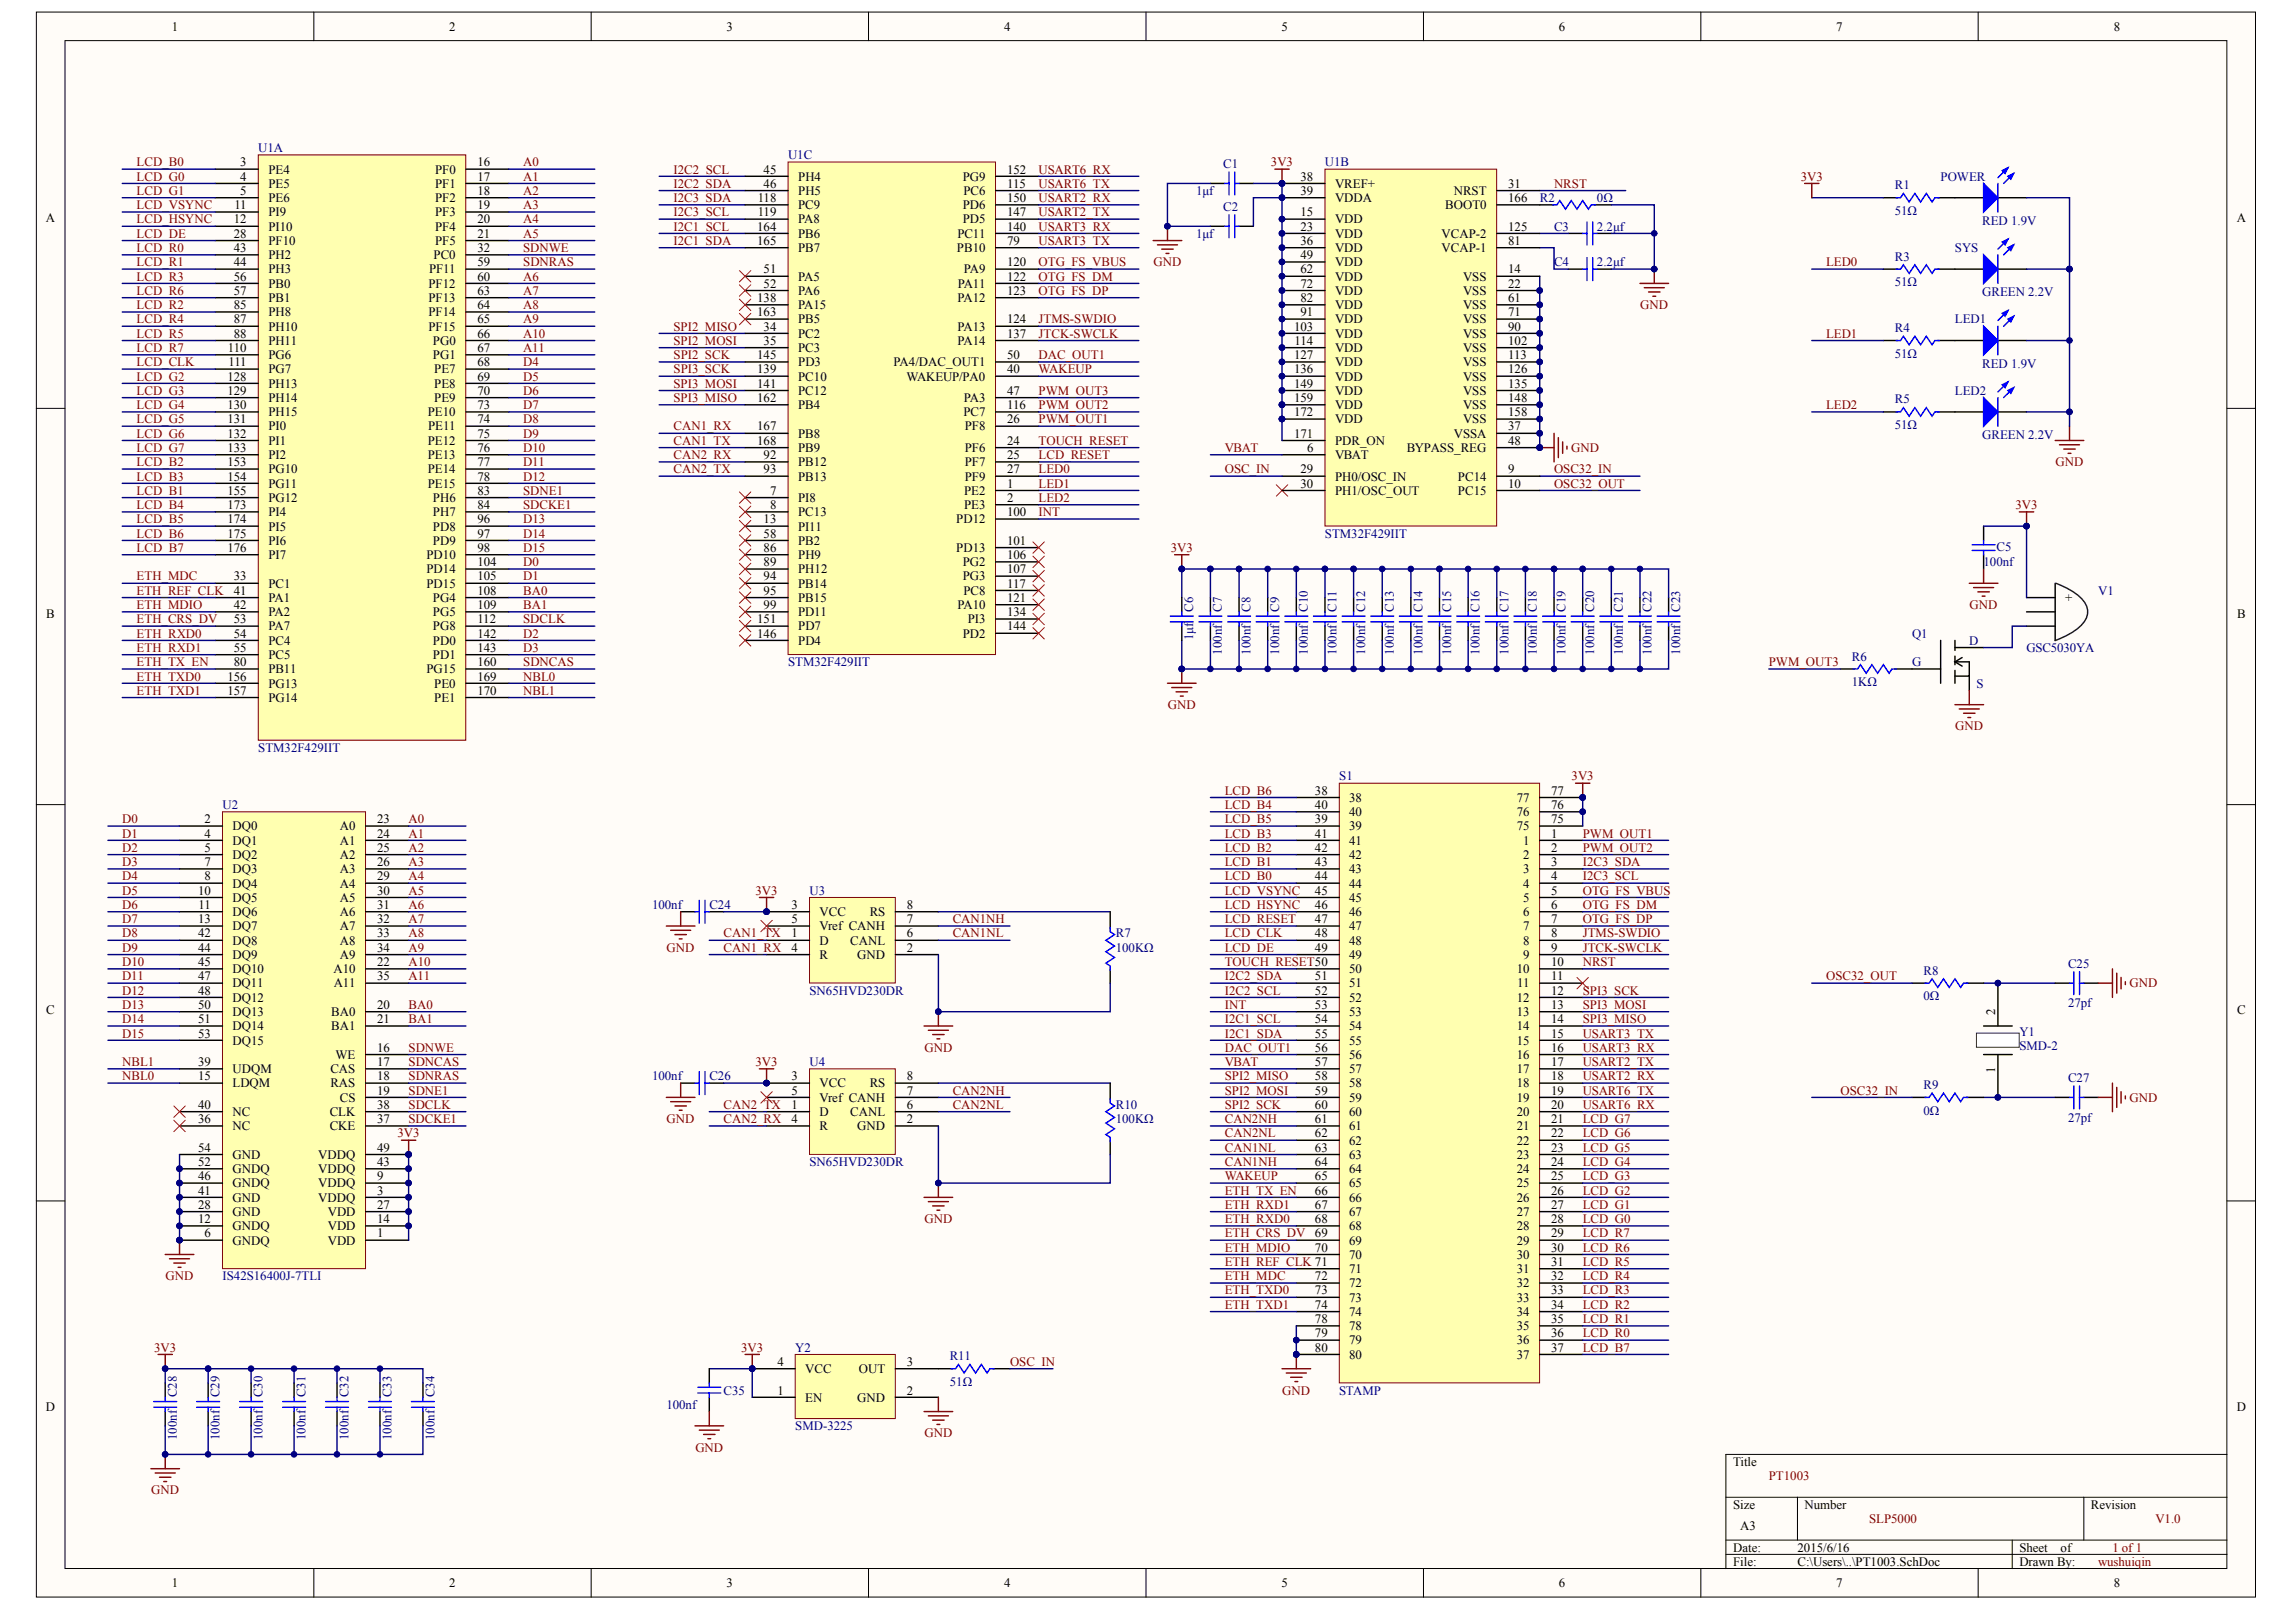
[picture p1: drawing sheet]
<svg xmlns="http://www.w3.org/2000/svg" width="287mm" height="202mm" viewBox="0 0 287 202" stroke-linecap="round" stroke-linejoin="round" font-family="sans-serif">
<defs><g id="words">
<g font-size="1.6">
<text x="21.5" y="3.8">1</text>
<text x="56.1" y="3.8">2</text>
<text x="90.8" y="3.8">3</text>
<text x="125.5" y="3.8">4</text>
<text x="160.1" y="3.8">5</text>
<text x="194.8" y="3.8">6</text>
<text x="229.5" y="3.8">7</text>
<text x="264.2" y="3.8">8</text>
<text x="30" y="22.6">4</text>
<text x="30" y="20.8">3</text>
<text x="33.5" y="23.5">PE5</text>
<text x="33.5" y="21.7">PE4</text>
<text x="54.4" y="21.7">PF0</text>
<text x="54.4" y="23.5">PF1</text>
<text x="59.7" y="20.8">16</text>
<text x="59.7" y="22.6">17</text>
<text x="95.4" y="21.7">45</text>
<text x="95.4" y="23.5">46</text>
<text x="99.7" y="22.6">PH4</text>
<text x="120.3" y="22.6">PG9</text>
<text x="125.9" y="23.5">115</text>
<text x="125.9" y="21.7">152</text>
<text x="162.5" y="22.6">38</text>
<text x="166.8" y="23.5">VREF+</text>
<text x="188.5" y="23.5">31</text>
<text x="5.7" y="27.7">A</text>
<text x="29.2" y="27.9">12</text>
<text x="29.2" y="29.7">28</text>
<text x="29.3" y="26.1">11</text>
<text x="30" y="24.4">5</text>
<text x="33.5" y="25.3">PE6</text>
<text x="33.5" y="27">PI9</text>
<text x="33.5" y="28.8">PI10</text>
<text x="54.4" y="25.3">PF2</text>
<text x="54.4" y="27">PF3</text>
<text x="54.4" y="28.8">PF4</text>
<text x="59.7" y="24.4">18</text>
<text x="59.7" y="26.1">19</text>
<text x="59.7" y="27.9">20</text>
<text x="59.7" y="29.7">21</text>
<text x="94.6" y="28.8">164</text>
<text x="94.7" y="25.3">118</text>
<text x="94.7" y="27">119</text>
<text x="99.7" y="24.4">PH5</text>
<text x="99.7" y="26.1">PC9</text>
<text x="99.7" y="27.9">PA8</text>
<text x="99.7" y="29.7">PB6</text>
<text x="119.7" y="29.7">PC11</text>
<text x="120.3" y="27.9">PD5</text>
<text x="120.3" y="26.1">PD6</text>
<text x="120.4" y="24.4">PC6</text>
<text x="125.9" y="28.8">140</text>
<text x="125.9" y="27">147</text>
<text x="125.9" y="25.3">150</text>
<text x="162.5" y="27">15</text>
<text x="162.5" y="28.8">23</text>
<text x="162.5" y="24.4">39</text>
<text x="166.8" y="27.9">VDD</text>
<text x="166.8" y="29.7">VDD</text>
<text x="166.8" y="25.3">VDDA</text>
<text x="180.2" y="29.7">VCAP-2</text>
<text x="180.6" y="26.1">BOOT0</text>
<text x="181.7" y="24.4">NRST</text>
<text x="188.5" y="28.8">125</text>
<text x="188.5" y="25.3">166</text>
<text x="279.5" y="27.7">A</text>
<text x="29.2" y="31.5">43</text>
<text x="29.2" y="33.3">44</text>
<text x="29.2" y="35">56</text>
<text x="33.5" y="30.6">PF10</text>
<text x="33.5" y="32.4">PH2</text>
<text x="33.5" y="34.2">PH3</text>
<text x="33.5" y="36">PB0</text>
<text x="53.5" y="36">PF12</text>
<text x="53.6" y="34.2">PF11</text>
<text x="54.2" y="32.4">PC0</text>
<text x="54.4" y="30.6">PF5</text>
<text x="59.7" y="31.5">32</text>
<text x="59.7" y="33.3">59</text>
<text x="59.7" y="35">60</text>
<text x="94.6" y="30.6">165</text>
<text x="95.4" y="34.2">51</text>
<text x="95.4" y="36">52</text>
<text x="99.7" y="31.5">PB7</text>
<text x="99.7" y="35">PA5</text>
<text x="119.6" y="31.5">PB10</text>
<text x="119.7" y="36">PA11</text>
<text x="120.5" y="34.2">PA9</text>
<text x="125.9" y="30.6">79</text>
<text x="125.9" y="33.3">120</text>
<text x="125.9" y="35">122</text>
<text x="162.5" y="30.6">36</text>
<text x="162.5" y="32.4">49</text>
<text x="162.5" y="34.2">62</text>
<text x="162.5" y="36">72</text>
<text x="166.8" y="31.5">VDD</text>
<text x="166.8" y="33.3">VDD</text>
<text x="166.8" y="35">VDD</text>
<text x="180.2" y="31.5">VCAP-1</text>
<text x="182.8" y="35">VSS</text>
<text x="188.5" y="34.2">14</text>
<text x="188.5" y="36">22</text>
<text x="188.5" y="30.6">81</text>
<text x="29.2" y="36.8">57</text>
<text x="29.2" y="38.6">85</text>
<text x="29.2" y="40.4">87</text>
<text x="33.5" y="37.7">PB1</text>
<text x="33.5" y="39.5">PH8</text>
<text x="33.5" y="41.3">PH10</text>
<text x="53.5" y="37.7">PF13</text>
<text x="53.5" y="39.5">PF14</text>
<text x="53.5" y="41.3">PF15</text>
<text x="59.7" y="36.8">63</text>
<text x="59.7" y="38.6">64</text>
<text x="59.7" y="40.4">65</text>
<text x="94.6" y="37.7">138</text>
<text x="94.6" y="39.5">163</text>
<text x="95.4" y="41.3">34</text>
<text x="99.7" y="36.8">PA6</text>
<text x="99.7" y="38.6">PA15</text>
<text x="99.7" y="40.4">PB5</text>
<text x="119.7" y="37.7">PA12</text>
<text x="119.7" y="41.3">PA13</text>
<text x="125.9" y="36.8">123</text>
<text x="125.9" y="40.4">124</text>
<text x="161.7" y="41.3">103</text>
<text x="162.5" y="37.7">82</text>
<text x="162.5" y="39.5">91</text>
<text x="166.8" y="36.8">VDD</text>
<text x="166.8" y="38.6">VDD</text>
<text x="166.8" y="40.4">VDD</text>
<text x="182.8" y="36.8">VSS</text>
<text x="182.8" y="38.6">VSS</text>
<text x="182.8" y="40.4">VSS</text>
<text x="188.5" y="37.7">61</text>
<text x="188.5" y="39.5">71</text>
<text x="188.5" y="41.3">90</text>
<text x="28.4" y="47.6">128</text>
<text x="28.5" y="44">110</text>
<text x="28.5" y="45.8">111</text>
<text x="29.2" y="42.2">88</text>
<text x="33.5" y="43.1">PH11</text>
<text x="33.5" y="44.9">PG6</text>
<text x="33.5" y="46.6">PG7</text>
<text x="54.1" y="43.1">PG0</text>
<text x="54.1" y="44.9">PG1</text>
<text x="54.3" y="46.6">PE7</text>
<text x="59.7" y="42.2">66</text>
<text x="59.7" y="44">67</text>
<text x="59.7" y="45.8">68</text>
<text x="59.7" y="47.6">69</text>
<text x="94.6" y="44.9">145</text>
<text x="94.6" y="46.6">139</text>
<text x="95.4" y="43.1">35</text>
<text x="99.7" y="42.2">PC2</text>
<text x="99.7" y="44">PC3</text>
<text x="99.7" y="45.8">PD3</text>
<text x="99.7" y="47.6">PC10</text>
<text x="111.7" y="45.8">PA4/DAC_OUT1</text>
<text x="113.3" y="47.6">WAKEUP/PA0</text>
<text x="119.7" y="43.1">PA14</text>
<text x="125.9" y="46.6">40</text>
<text x="125.9" y="44.9">50</text>
<text x="125.9" y="42.2">137</text>
<text x="161.7" y="44.9">127</text>
<text x="161.7" y="46.6">136</text>
<text x="161.8" y="43.1">114</text>
<text x="166.8" y="42.2">VDD</text>
<text x="166.8" y="44">VDD</text>
<text x="166.8" y="45.8">VDD</text>
<text x="166.8" y="47.6">VDD</text>
<text x="182.8" y="42.2">VSS</text>
<text x="182.8" y="44">VSS</text>
<text x="182.8" y="45.8">VSS</text>
<text x="182.8" y="47.6">VSS</text>
<text x="188.5" y="43.1">102</text>
<text x="188.5" y="44.9">113</text>
<text x="188.5" y="46.6">126</text>
<text x="28.4" y="52.9">131</text>
<text x="28.4" y="49.3">129</text>
<text x="28.4" y="51.1">130</text>
<text x="33.5" y="48.4">PH13</text>
<text x="33.5" y="53.8">PI0</text>
<text x="33.5" y="50.2">PH14</text>
<text x="33.5" y="52">PH15</text>
<text x="53.5" y="52">PE10</text>
<text x="53.5" y="53.8">PE11</text>
<text x="54.3" y="48.4">PE8</text>
<text x="54.3" y="50.2">PE9</text>
<text x="59.7" y="49.3">70</text>
<text x="59.7" y="51.1">73</text>
<text x="59.7" y="52.9">74</text>
<text x="94.6" y="48.4">141</text>
<text x="94.6" y="50.2">162</text>
<text x="94.6" y="53.8">167</text>
<text x="99.7" y="49.3">PC12</text>
<text x="99.7" y="51.1">PB4</text>
<text x="120.4" y="52">PC7</text>
<text x="120.5" y="50.2">PA3</text>
<text x="120.6" y="53.8">PF8</text>
<text x="125.9" y="49.3">47</text>
<text x="125.9" y="51.1">116</text>
<text x="125.9" y="52.9">26</text>
<text x="161.7" y="48.4">149</text>
<text x="161.7" y="50.2">159</text>
<text x="161.7" y="52">172</text>
<text x="166.8" y="49.3">VDD</text>
<text x="166.8" y="51.1">VDD</text>
<text x="166.8" y="52.9">VDD</text>
<text x="182.8" y="49.3">VSS</text>
<text x="182.8" y="51.1">VSS</text>
<text x="182.8" y="52.9">VSS</text>
<text x="188.5" y="48.4">135</text>
<text x="188.5" y="50.2">148</text>
<text x="188.5" y="52">158</text>
<text x="188.5" y="53.8">37</text>
<text x="28.4" y="56.5">133</text>
<text x="28.4" y="54.7">132</text>
<text x="28.4" y="58.3">153</text>
<text x="33.5" y="57.4">PI2</text>
<text x="33.5" y="55.6">PI1</text>
<text x="33.5" y="59.1">PG10</text>
<text x="53.5" y="55.6">PE12</text>
<text x="53.5" y="57.4">PE13</text>
<text x="53.5" y="59.1">PE14</text>
<text x="59.7" y="54.7">75</text>
<text x="59.7" y="56.5">76</text>
<text x="59.7" y="58.3">77</text>
<text x="94.6" y="55.6">168</text>
<text x="95.4" y="57.4">92</text>
<text x="95.4" y="59.1">93</text>
<text x="99.7" y="54.7">PB8</text>
<text x="99.7" y="56.5">PB9</text>
<text x="99.7" y="58.3">PB12</text>
<text x="120.6" y="56.5">PF6</text>
<text x="120.6" y="58.3">PF7</text>
<text x="125.9" y="59.1">27</text>
<text x="125.9" y="55.6">24</text>
<text x="125.9" y="57.4">25</text>
<text x="161.7" y="54.7">171</text>
<text x="162.5" y="59.1">29</text>
<text x="163.4" y="56.5">6</text>
<text x="166.8" y="57.4">VBAT</text>
<text x="166.8" y="55.6">PDR_ON</text>
<text x="175.8" y="56.5">BYPASS_REG</text>
<text x="181.7" y="54.7">VSSA</text>
<text x="188.5" y="55.6">48</text>
<text x="188.5" y="59.1">9</text>
<text x="28.4" y="61.8">155</text>
<text x="28.4" y="60">154</text>
<text x="28.4" y="65.4">174</text>
<text x="28.4" y="63.6">173</text>
<text x="33.5" y="62.7">PG12</text>
<text x="33.5" y="60.9">PG11</text>
<text x="33.5" y="64.5">PI4</text>
<text x="53.5" y="60.9">PE15</text>
<text x="54.1" y="62.7">PH6</text>
<text x="54.1" y="64.5">PH7</text>
<text x="59.7" y="60">78</text>
<text x="59.7" y="61.8">83</text>
<text x="59.7" y="63.6">84</text>
<text x="59.7" y="65.4">96</text>
<text x="95.4" y="65.4">13</text>
<text x="96.2" y="61.8">7</text>
<text x="96.2" y="63.6">8</text>
<text x="99.7" y="60">PB13</text>
<text x="99.7" y="62.7">PI8</text>
<text x="99.7" y="64.5">PC13</text>
<text x="119.5" y="65.4">PD12</text>
<text x="120.5" y="61.8">PE2</text>
<text x="120.5" y="63.6">PE3</text>
<text x="120.6" y="60">PF9</text>
<text x="125.9" y="60.9">1</text>
<text x="125.9" y="62.7">2</text>
<text x="125.9" y="64.5">100</text>
<text x="162.5" y="60.9">30</text>
<text x="166.8" y="60">PH0/OSC_IN</text>
<text x="166.8" y="61.8">PH1/OSC_OUT</text>
<text x="182.2" y="60">PC14</text>
<text x="182.2" y="61.8">PC15</text>
<text x="188.5" y="60.9">10</text>
<text x="28.4" y="67.2">175</text>
<text x="28.4" y="68.9">176</text>
<text x="33.5" y="66.3">PI5</text>
<text x="33.5" y="68.1">PI6</text>
<text x="33.5" y="69.9">PI7</text>
<text x="53.3" y="69.9">PD10</text>
<text x="53.3" y="71.6">PD14</text>
<text x="54.1" y="66.3">PD8</text>
<text x="54.1" y="68.1">PD9</text>
<text x="59.7" y="67.2">97</text>
<text x="59.7" y="68.9">98</text>
<text x="59.7" y="70.7">104</text>
<text x="95.4" y="67.2">58</text>
<text x="95.4" y="68.9">86</text>
<text x="95.4" y="70.7">89</text>
<text x="99.7" y="66.3">PI11</text>
<text x="99.7" y="68.1">PB2</text>
<text x="99.7" y="69.9">PH9</text>
<text x="99.7" y="71.6">PH12</text>
<text x="119.5" y="68.9">PD13</text>
<text x="120.3" y="70.7">PG2</text>
<text x="125.9" y="68.1">101</text>
<text x="125.9" y="69.9">106</text>
<text x="125.9" y="71.6">107</text>
<text x="5.8" y="77.2">B</text>
<text x="29.2" y="72.5">33</text>
<text x="29.2" y="74.3">41</text>
<text x="29.2" y="76.1">42</text>
<text x="29.2" y="77.9">53</text>
<text x="33.5" y="73.4">PC1</text>
<text x="33.5" y="75.2">PA1</text>
<text x="33.5" y="77">PA2</text>
<text x="53.3" y="73.4">PD15</text>
<text x="54.1" y="75.2">PG4</text>
<text x="54.1" y="77">PG5</text>
<text x="59.7" y="72.5">105</text>
<text x="59.7" y="74.3">108</text>
<text x="59.7" y="76.1">109</text>
<text x="59.7" y="77.9">112</text>
<text x="94.6" y="77.9">151</text>
<text x="95.4" y="72.5">94</text>
<text x="95.4" y="74.3">95</text>
<text x="95.4" y="76.1">99</text>
<text x="99.7" y="73.4">PB14</text>
<text x="99.7" y="75.2">PB15</text>
<text x="99.7" y="77">PD11</text>
<text x="119.7" y="76.1">PA10</text>
<text x="120.3" y="72.5">PG3</text>
<text x="120.4" y="74.3">PC8</text>
<text x="120.9" y="77.9">PI3</text>
<text x="125.9" y="73.4">117</text>
<text x="125.9" y="75.2">121</text>
<text x="125.9" y="77">134</text>
<text x="258.1" y="75.2">+</text>
<text x="279.6" y="77.2">B</text>
<text x="29.2" y="79.7">54</text>
<text x="29.2" y="81.4">55</text>
<text x="29.2" y="83.2">80</text>
<text x="33.5" y="78.8">PA7</text>
<text x="33.5" y="80.6">PC4</text>
<text x="33.5" y="82.3">PC5</text>
<text x="54.1" y="78.8">PG8</text>
<text x="54.1" y="80.6">PD0</text>
<text x="54.1" y="82.3">PD1</text>
<text x="59.7" y="79.7">142</text>
<text x="59.7" y="81.4">143</text>
<text x="59.7" y="83.2">160</text>
<text x="94.6" y="79.7">146</text>
<text x="99.7" y="80.6">PD4</text>
<text x="99.7" y="78.8">PD7</text>
<text x="120.3" y="79.7">PD2</text>
<text x="125.9" y="78.8">144</text>
<text x="28.4" y="85">156</text>
<text x="28.4" y="86.8">157</text>
<text x="33.5" y="84.1">PB11</text>
<text x="33.5" y="85.9">PG13</text>
<text x="33.5" y="87.7">PG14</text>
<text x="53.3" y="84.1">PG15</text>
<text x="54.3" y="85.9">PE0</text>
<text x="54.3" y="87.7">PE1</text>
<text x="59.7" y="85">169</text>
<text x="59.7" y="86.8">170</text>
<text x="164.3" y="99.3">38</text>
<text x="164.3" y="101.1">40</text>
<text x="168.6" y="100.2">38</text>
<text x="168.6" y="102">40</text>
<text x="189.6" y="102">76</text>
<text x="189.6" y="100.2">77</text>
<text x="193.8" y="101.1">76</text>
<text x="193.8" y="99.3">77</text>
<text x="25.6" y="102.9">2</text>
<text x="25.6" y="104.6">4</text>
<text x="25.6" y="106.4">5</text>
<text x="29.1" y="103.7">DQ0</text>
<text x="29.1" y="105.5">DQ1</text>
<text x="29.1" y="107.3">DQ2</text>
<text x="42.5" y="103.7">A0</text>
<text x="42.5" y="105.5">A1</text>
<text x="42.5" y="107.3">A2</text>
<text x="47.1" y="102.9">23</text>
<text x="47.1" y="104.6">24</text>
<text x="47.1" y="106.4">25</text>
<text x="164.3" y="102.9">39</text>
<text x="164.3" y="104.6">41</text>
<text x="164.3" y="106.4">42</text>
<text x="168.6" y="103.7">39</text>
<text x="168.6" y="105.5">41</text>
<text x="168.6" y="107.3">42</text>
<text x="189.6" y="103.7">75</text>
<text x="190.4" y="105.5">1</text>
<text x="190.4" y="107.3">2</text>
<text x="193.8" y="104.6">1</text>
<text x="193.8" y="106.4">2</text>
<text x="193.8" y="102.9">75</text>
<text x="24.8" y="111.8">10</text>
<text x="24.8" y="113.5">11</text>
<text x="25.6" y="108.2">7</text>
<text x="25.6" y="110">8</text>
<text x="29.1" y="109.1">DQ3</text>
<text x="29.1" y="110.9">DQ4</text>
<text x="29.1" y="112.7">DQ5</text>
<text x="42.5" y="109.1">A3</text>
<text x="42.5" y="110.9">A4</text>
<text x="42.5" y="112.7">A5</text>
<text x="47.1" y="108.2">26</text>
<text x="47.1" y="110">29</text>
<text x="47.1" y="111.8">30</text>
<text x="47.1" y="113.5">31</text>
<text x="98.9" y="113.5">3</text>
<text x="113.3" y="113.5">8</text>
<text x="164.3" y="108.2">43</text>
<text x="164.3" y="110">44</text>
<text x="164.3" y="111.8">45</text>
<text x="164.3" y="113.5">46</text>
<text x="168.6" y="109.1">43</text>
<text x="168.6" y="110.9">44</text>
<text x="168.6" y="112.7">45</text>
<text x="190.4" y="109.1">3</text>
<text x="190.4" y="110.9">4</text>
<text x="190.4" y="112.7">5</text>
<text x="193.8" y="108.2">3</text>
<text x="193.8" y="110">4</text>
<text x="193.8" y="111.8">5</text>
<text x="193.8" y="113.5">6</text>
<text x="24.8" y="115.3">13</text>
<text x="24.8" y="117.1">42</text>
<text x="24.8" y="118.9">44</text>
<text x="29.1" y="114.5">DQ6</text>
<text x="29.1" y="116.2">DQ7</text>
<text x="29.1" y="118">DQ8</text>
<text x="29.1" y="119.8">DQ9</text>
<text x="42.5" y="114.5">A6</text>
<text x="42.5" y="116.2">A7</text>
<text x="42.5" y="118">A8</text>
<text x="42.5" y="119.8">A9</text>
<text x="47.1" y="115.3">32</text>
<text x="47.1" y="117.1">33</text>
<text x="47.1" y="118.9">34</text>
<text x="98.9" y="117.1">1</text>
<text x="98.9" y="118.9">4</text>
<text x="98.9" y="115.3">5</text>
<text x="102.4" y="118">D</text>
<text x="102.4" y="114.5">VCC</text>
<text x="102.4" y="119.8">R</text>
<text x="102.4" y="116.2">Vref CANH</text>
<text x="106.3" y="118">CANL</text>
<text x="107.1" y="119.8">GND</text>
<text x="108.7" y="114.5">RS</text>
<text x="113.3" y="118.9">2</text>
<text x="113.3" y="115.3">7</text>
<text x="113.3" y="117.1">6</text>
<text x="164.3" y="115.3">47</text>
<text x="164.3" y="117.1">48</text>
<text x="164.3" y="118.9">49</text>
<text x="168.6" y="114.5">46</text>
<text x="168.6" y="116.2">47</text>
<text x="168.6" y="118">48</text>
<text x="168.6" y="119.8">49</text>
<text x="190.4" y="114.5">6</text>
<text x="190.4" y="116.2">7</text>
<text x="190.4" y="118">8</text>
<text x="190.4" y="119.8">9</text>
<text x="193.8" y="115.3">7</text>
<text x="193.8" y="117.1">8</text>
<text x="193.8" y="118.9">9</text>
<text x="24.8" y="120.7">45</text>
<text x="24.8" y="122.5">47</text>
<text x="24.8" y="124.3">48</text>
<text x="29.1" y="121.6">DQ10</text>
<text x="29.1" y="123.4">DQ11</text>
<text x="29.1" y="125.2">DQ12</text>
<text x="41.7" y="121.6">A10</text>
<text x="41.7" y="123.4">A11</text>
<text x="47.1" y="120.7">22</text>
<text x="47.1" y="122.5">35</text>
<text x="164.3" y="122.5">51</text>
<text x="164.3" y="124.3">52</text>
<text x="168.6" y="121.6">50</text>
<text x="168.6" y="123.4">51</text>
<text x="168.6" y="125.2">52</text>
<text x="189.6" y="121.6">10</text>
<text x="189.6" y="125.2">12</text>
<text x="189.6" y="123.4">11</text>
<text x="193.8" y="120.7">10</text>
<text x="193.8" y="122.5">11</text>
<text x="193.8" y="124.3">12</text>
<text x="5.8" y="126.7">C</text>
<text x="24.8" y="126.1">50</text>
<text x="24.8" y="127.8">51</text>
<text x="24.8" y="129.6">53</text>
<text x="29.1" y="126.9">DQ13</text>
<text x="29.1" y="128.7">DQ14</text>
<text x="29.1" y="130.5">DQ15</text>
<text x="41.4" y="126.9">BA0</text>
<text x="41.4" y="128.7">BA1</text>
<text x="47.1" y="126.1">20</text>
<text x="47.1" y="127.8">21</text>
<text x="47.1" y="131.4">16</text>
<text x="164.3" y="126.1">53</text>
<text x="164.3" y="127.8">54</text>
<text x="164.3" y="129.6">55</text>
<text x="164.3" y="131.4">56</text>
<text x="168.6" y="126.9">53</text>
<text x="168.6" y="128.7">54</text>
<text x="168.6" y="130.5">55</text>
<text x="189.6" y="126.9">13</text>
<text x="189.6" y="130.5">15</text>
<text x="189.6" y="128.7">14</text>
<text x="193.8" y="126.1">13</text>
<text x="193.8" y="131.4">16</text>
<text x="193.8" y="129.6">15</text>
<text x="193.8" y="127.8">14</text>
<text x="249.3" y="126.7" transform="rotate(-90 249.3 126.7)">2</text>
<text x="279.6" y="126.7">C</text>
<text x="24.8" y="135">15</text>
<text x="24.8" y="133.2">39</text>
<text x="29.1" y="135.9">LDQM</text>
<text x="29.1" y="134.1">UDQM</text>
<text x="41.3" y="134.1">CAS</text>
<text x="41.3" y="135.9">RAS</text>
<text x="41.9" y="132.3">WE</text>
<text x="42.5" y="137.6">CS</text>
<text x="47.1" y="133.2">17</text>
<text x="47.1" y="135">18</text>
<text x="47.1" y="136.8">19</text>
<text x="98.9" y="135">3</text>
<text x="98.9" y="136.8">5</text>
<text x="102.4" y="135.9">VCC</text>
<text x="102.4" y="137.6">Vref CANH</text>
<text x="108.7" y="135.9">RS</text>
<text x="113.3" y="135">8</text>
<text x="113.3" y="136.8">7</text>
<text x="164.3" y="133.2">57</text>
<text x="164.3" y="135">58</text>
<text x="164.3" y="136.8">59</text>
<text x="168.6" y="132.3">56</text>
<text x="168.6" y="134.1">57</text>
<text x="168.6" y="135.9">58</text>
<text x="168.6" y="137.6">59</text>
<text x="189.6" y="135.9">18</text>
<text x="189.6" y="137.6">19</text>
<text x="189.6" y="134.1">17</text>
<text x="189.6" y="132.3">16</text>
<text x="193.8" y="135">18</text>
<text x="193.8" y="136.8">19</text>
<text x="193.8" y="133.2">17</text>
<text x="249.3" y="134" transform="rotate(-90 249.3 134)">1</text>
<text x="24.8" y="143.9">54</text>
<text x="24.8" y="140.3">36</text>
<text x="24.8" y="138.5">40</text>
<text x="29.1" y="141.2">NC</text>
<text x="29.1" y="139.4">NC</text>
<text x="41.2" y="139.4">CLK</text>
<text x="41.2" y="141.2">CKE</text>
<text x="47.1" y="143.9">49</text>
<text x="47.1" y="138.5">38</text>
<text x="47.1" y="140.3">37</text>
<text x="98.9" y="138.5">1</text>
<text x="98.9" y="140.3">4</text>
<text x="102.4" y="139.4">D</text>
<text x="102.4" y="141.2">R</text>
<text x="106.3" y="139.4">CANL</text>
<text x="107.1" y="141.2">GND</text>
<text x="113.3" y="140.3">2</text>
<text x="113.3" y="138.5">6</text>
<text x="164.3" y="138.5">60</text>
<text x="164.3" y="140.3">61</text>
<text x="164.3" y="142.1">62</text>
<text x="164.3" y="143.9">63</text>
<text x="168.6" y="139.4">60</text>
<text x="168.6" y="141.2">61</text>
<text x="168.6" y="143">62</text>
<text x="189.6" y="139.4">20</text>
<text x="189.6" y="141.2">21</text>
<text x="189.6" y="143">22</text>
<text x="193.8" y="138.5">20</text>
<text x="193.8" y="140.3">21</text>
<text x="193.8" y="142.1">22</text>
<text x="193.8" y="143.9">23</text>
<text x="24.8" y="145.7">52</text>
<text x="24.8" y="147.5">46</text>
<text x="24.8" y="149.2">41</text>
<text x="29.1" y="144.8">GND</text>
<text x="29.1" y="146.6">GNDQ</text>
<text x="29.1" y="148.4">GNDQ</text>
<text x="39.8" y="148.4">VDDQ</text>
<text x="39.8" y="146.6">VDDQ</text>
<text x="39.8" y="144.8">VDDQ</text>
<text x="47.1" y="149.2">3</text>
<text x="47.1" y="147.5">9</text>
<text x="47.1" y="145.7">43</text>
<text x="164.3" y="145.7">64</text>
<text x="164.3" y="147.5">65</text>
<text x="164.3" y="149.2">66</text>
<text x="168.6" y="144.8">63</text>
<text x="168.6" y="146.6">64</text>
<text x="168.6" y="148.4">65</text>
<text x="189.6" y="144.8">23</text>
<text x="189.6" y="146.6">24</text>
<text x="189.6" y="148.4">25</text>
<text x="193.8" y="145.7">24</text>
<text x="193.8" y="147.5">25</text>
<text x="193.8" y="149.2">26</text>
<text x="24.8" y="151">28</text>
<text x="24.8" y="152.8">12</text>
<text x="25.6" y="154.6">6</text>
<text x="29.1" y="150.1">GND</text>
<text x="29.1" y="151.9">GND</text>
<text x="29.1" y="153.7">GNDQ</text>
<text x="29.1" y="155.5">GNDQ</text>
<text x="39.8" y="150.1">VDDQ</text>
<text x="41" y="155.5">VDD</text>
<text x="41" y="153.7">VDD</text>
<text x="41" y="151.9">VDD</text>
<text x="47.1" y="154.6">1</text>
<text x="47.1" y="152.8">14</text>
<text x="47.1" y="151">27</text>
<text x="164.3" y="151">67</text>
<text x="164.3" y="152.8">68</text>
<text x="164.3" y="154.6">69</text>
<text x="168.6" y="150.1">66</text>
<text x="168.6" y="151.9">67</text>
<text x="168.6" y="153.7">68</text>
<text x="168.6" y="155.5">69</text>
<text x="189.6" y="150.1">26</text>
<text x="189.6" y="151.9">27</text>
<text x="189.6" y="153.7">28</text>
<text x="189.6" y="155.5">29</text>
<text x="193.8" y="151">27</text>
<text x="193.8" y="152.8">28</text>
<text x="193.8" y="154.6">29</text>
<text x="164.3" y="156.4">70</text>
<text x="164.3" y="159.9">72</text>
<text x="164.3" y="161.7">73</text>
<text x="168.6" y="157.3">70</text>
<text x="168.6" y="159.1">71</text>
<text x="168.6" y="160.8">72</text>
<text x="189.6" y="157.3">30</text>
<text x="189.6" y="159.1">31</text>
<text x="189.6" y="160.8">32</text>
<text x="193.8" y="156.4">30</text>
<text x="193.8" y="158.2">31</text>
<text x="193.8" y="159.9">32</text>
<text x="193.8" y="161.7">33</text>
<text x="164.3" y="163.5">74</text>
<text x="164.3" y="165.3">78</text>
<text x="164.3" y="167.1">79</text>
<text x="168.6" y="162.6">73</text>
<text x="168.6" y="164.4">74</text>
<text x="168.6" y="166.2">78</text>
<text x="168.6" y="168">79</text>
<text x="189.6" y="162.6">33</text>
<text x="189.6" y="164.4">34</text>
<text x="189.6" y="166.2">35</text>
<text x="189.6" y="168">36</text>
<text x="193.8" y="163.5">34</text>
<text x="193.8" y="165.3">35</text>
<text x="193.8" y="167.1">36</text>
<text x="97.1" y="170.7">4</text>
<text x="100.6" y="171.5">VCC</text>
<text x="107.3" y="171.5">OUT</text>
<text x="113.3" y="170.7">3</text>
<text x="164.3" y="168.9">80</text>
<text x="168.6" y="169.8">80</text>
<text x="189.6" y="169.8">37</text>
<text x="193.8" y="168.9">37</text>
<text x="5.7" y="176.2">D</text>
<text x="97.1" y="174.2">1</text>
<text x="100.6" y="175.1">EN</text>
<text x="107.1" y="175.1">GND</text>
<text x="113.3" y="174.2">2</text>
<text x="279.5" y="176.2">D</text>
<text x="216.6" y="183.1">Title</text>
<text x="216.6" y="188.5">Size</text>
<text x="217.5" y="191.2">A3</text>
<text x="225.5" y="188.5">Number</text>
<text x="261.3" y="188.5">Revision</text>
<text x="216.6" y="193.8">Date:</text>
<text x="216.6" y="195.6">File:</text>
<text x="224.6" y="193.8">2015/6/16</text>
<text x="224.6" y="195.6">C:\Users\..\PT1003.SchDoc</text>
<text x="252.4" y="193.8">Sheet</text>
<text x="252.4" y="195.6">Drawn By:</text>
<text x="257.5" y="193.8">of</text>
<text x="21.5" y="198.3">1</text>
<text x="56.1" y="198.3">2</text>
<text x="90.8" y="198.3">3</text>
<text x="125.5" y="198.3">4</text>
<text x="160.1" y="198.3">5</text>
<text x="194.8" y="198.3">6</text>
<text x="229.5" y="198.3">7</text>
<text x="264.2" y="198.3">8</text>
</g>
<g font-size="1.6" fill="#800000">
<text x="17.1" y="22.6">LCD_G0</text>
<text x="17.1" y="20.8">LCD_B0</text>
<text x="65.4" y="20.8">A0</text>
<text x="65.4" y="22.6">A1</text>
<text x="84.2" y="21.7">I2C2_SCL</text>
<text x="84.2" y="23.5">I2C2_SDA</text>
<text x="129.8" y="21.7">USART6_RX</text>
<text x="129.8" y="23.5">USART6_TX</text>
<text x="158.8" y="20.8">3V3</text>
<text x="194.2" y="23.5">NRST</text>
<text x="225" y="22.6">3V3</text>
<text x="17.1" y="24.4">LCD_G1</text>
<text x="17.1" y="26.1">LCD_VSYNC</text>
<text x="17.1" y="27.9">LCD_HSYNC</text>
<text x="17.1" y="29.7">LCD_DE</text>
<text x="65.4" y="24.4">A2</text>
<text x="65.4" y="26.1">A3</text>
<text x="65.4" y="27.9">A4</text>
<text x="65.4" y="29.7">A5</text>
<text x="84.2" y="25.3">I2C3_SDA</text>
<text x="84.2" y="27">I2C3_SCL</text>
<text x="84.2" y="28.8">I2C1_SCL</text>
<text x="129.8" y="25.3">USART2_RX</text>
<text x="129.8" y="27">USART2_TX</text>
<text x="129.8" y="28.8">USART3_RX</text>
<text x="17.1" y="31.5">LCD_R0</text>
<text x="17.1" y="33.3">LCD_R1</text>
<text x="17.1" y="35">LCD_R3</text>
<text x="65.4" y="31.5">SDNWE</text>
<text x="65.4" y="33.3">SDNRAS</text>
<text x="65.4" y="35">A6</text>
<text x="84.2" y="30.6">I2C1_SDA</text>
<text x="129.8" y="33.3">OTG_FS_VBUS</text>
<text x="129.8" y="35">OTG_FS_DM</text>
<text x="129.8" y="30.6">USART3_TX</text>
<text x="144.1" y="33.3">GND</text>
<text x="228.2" y="33.3">LED0</text>
<text x="17.1" y="36.8">LCD_R6</text>
<text x="17.1" y="38.6">LCD_R2</text>
<text x="17.1" y="40.4">LCD_R4</text>
<text x="65.4" y="36.8">A7</text>
<text x="65.4" y="38.6">A8</text>
<text x="65.4" y="40.4">A9</text>
<text x="84.2" y="41.3">SPI2_MISO</text>
<text x="129.8" y="40.4">JTMS-SWDIO</text>
<text x="129.8" y="36.8">OTG_FS_DP</text>
<text x="205" y="38.6">GND</text>
<text x="17.1" y="47.6">LCD_G2</text>
<text x="17.1" y="42.2">LCD_R5</text>
<text x="17.1" y="44">LCD_R7</text>
<text x="17.1" y="45.8">LCD_CLK</text>
<text x="65.4" y="42.2">A10</text>
<text x="65.4" y="44">A11</text>
<text x="65.4" y="45.8">D4</text>
<text x="65.4" y="47.6">D5</text>
<text x="84.2" y="43.1">SPI2_MOSI</text>
<text x="84.2" y="44.9">SPI2_SCK</text>
<text x="84.2" y="46.6">SPI3_SCK</text>
<text x="129.8" y="42.2">JTCK-SWCLK</text>
<text x="129.8" y="44.9">DAC_OUT1</text>
<text x="129.8" y="46.6">WAKEUP</text>
<text x="228.2" y="42.2">LED1</text>
<text x="17.1" y="49.3">LCD_G3</text>
<text x="17.1" y="51.1">LCD_G4</text>
<text x="17.1" y="52.9">LCD_G5</text>
<text x="65.4" y="49.3">D6</text>
<text x="65.4" y="51.1">D7</text>
<text x="65.4" y="52.9">D8</text>
<text x="84.2" y="53.8">CAN1_RX</text>
<text x="84.2" y="48.4">SPI3_MOSI</text>
<text x="84.2" y="50.2">SPI3_MISO</text>
<text x="129.8" y="49.3">PWM_OUT3</text>
<text x="129.8" y="51.1">PWM_OUT2</text>
<text x="129.8" y="52.9">PWM_OUT1</text>
<text x="228.2" y="51.1">LED2</text>
<text x="17.1" y="54.7">LCD_G6</text>
<text x="17.1" y="56.5">LCD_G7</text>
<text x="17.1" y="58.3">LCD_B2</text>
<text x="65.4" y="54.7">D9</text>
<text x="65.4" y="56.5">D10</text>
<text x="65.4" y="58.3">D11</text>
<text x="84.2" y="57.4">CAN2_RX</text>
<text x="84.2" y="59.1">CAN2_TX</text>
<text x="84.2" y="55.6">CAN1_TX</text>
<text x="129.8" y="57.4">LCD_RESET</text>
<text x="129.8" y="55.6">TOUCH_RESET</text>
<text x="129.8" y="59.1">LED0</text>
<text x="153.1" y="56.5">VBAT</text>
<text x="153.1" y="59.1">OSC_IN</text>
<text x="194.2" y="59.1">OSC32_IN</text>
<text x="196.4" y="56.5">GND</text>
<text x="256.9" y="58.3">GND</text>
<text x="17.1" y="60">LCD_B3</text>
<text x="17.1" y="61.8">LCD_B1</text>
<text x="17.1" y="63.6">LCD_B4</text>
<text x="17.1" y="65.4">LCD_B5</text>
<text x="65.4" y="60">D12</text>
<text x="65.4" y="61.8">SDNE1</text>
<text x="65.4" y="63.6">SDCKE1</text>
<text x="65.4" y="65.4">D13</text>
<text x="129.8" y="60.9">LED1</text>
<text x="129.8" y="62.7">LED2</text>
<text x="129.8" y="64.5">INT</text>
<text x="194.2" y="60.9">OSC32_OUT</text>
<text x="251.9" y="63.6">3V3</text>
<text x="17.1" y="68.9">LCD_B7</text>
<text x="17.1" y="67.2">LCD_B6</text>
<text x="65.4" y="67.2">D14</text>
<text x="65.4" y="68.9">D15</text>
<text x="65.4" y="70.7">D0</text>
<text x="146.3" y="68.9">3V3</text>
<text x="17.1" y="72.5">ETH_MDC</text>
<text x="17.1" y="76.1">ETH_MDIO</text>
<text x="17.1" y="77.9">ETH_CRS_DV</text>
<text x="17.1" y="74.3">ETH_REF_CLK</text>
<text x="65.4" y="72.5">D1</text>
<text x="65.4" y="74.3">BA0</text>
<text x="65.4" y="76.1">BA1</text>
<text x="65.4" y="77.9">SDCLK</text>
<text x="246.2" y="76.1">GND</text>
<text x="17.1" y="79.7">ETH_RXD0</text>
<text x="17.1" y="81.4">ETH_RXD1</text>
<text x="17.1" y="83.2">ETH_TX_EN</text>
<text x="65.4" y="79.7">D2</text>
<text x="65.4" y="81.4">D3</text>
<text x="65.4" y="83.2">SDNCAS</text>
<text x="221" y="83.2">PWM_OUT3</text>
<text x="17.1" y="85">ETH_TXD0</text>
<text x="17.1" y="86.8">ETH_TXD1</text>
<text x="65.4" y="85">NBL0</text>
<text x="65.4" y="86.8">NBL1</text>
<text x="145.9" y="88.6">GND</text>
<text x="244.4" y="91.2">GND</text>
<text x="153.1" y="101.1">LCD_B4</text>
<text x="153.1" y="99.3">LCD_B6</text>
<text x="196.4" y="97.5">3V3</text>
<text x="15.3" y="102.9">D0</text>
<text x="15.3" y="104.6">D1</text>
<text x="15.3" y="106.4">D2</text>
<text x="51.1" y="102.9">A0</text>
<text x="51.1" y="104.6">A1</text>
<text x="51.1" y="106.4">A2</text>
<text x="153.1" y="102.9">LCD_B5</text>
<text x="153.1" y="104.6">LCD_B3</text>
<text x="153.1" y="106.4">LCD_B2</text>
<text x="197.8" y="104.6">PWM_OUT1</text>
<text x="197.8" y="106.4">PWM_OUT2</text>
<text x="15.3" y="108.2">D3</text>
<text x="15.3" y="110">D4</text>
<text x="15.3" y="111.8">D5</text>
<text x="15.3" y="113.5">D6</text>
<text x="51.1" y="108.2">A3</text>
<text x="51.1" y="110">A4</text>
<text x="51.1" y="111.8">A5</text>
<text x="51.1" y="113.5">A6</text>
<text x="94.4" y="111.8">3V3</text>
<text x="153.1" y="108.2">LCD_B1</text>
<text x="153.1" y="111.8">LCD_VSYNC</text>
<text x="153.1" y="113.5">LCD_HSYNC</text>
<text x="153.1" y="110">LCD_B0</text>
<text x="197.8" y="108.2">I2C3_SDA</text>
<text x="197.8" y="110">I2C3_SCL</text>
<text x="197.8" y="111.8">OTG_FS_VBUS</text>
<text x="197.8" y="113.5">OTG_FS_DM</text>
<text x="15.3" y="115.3">D7</text>
<text x="15.3" y="117.1">D8</text>
<text x="15.3" y="118.9">D9</text>
<text x="51.1" y="115.3">A7</text>
<text x="51.1" y="117.1">A8</text>
<text x="51.1" y="118.9">A9</text>
<text x="83.3" y="118.9">GND</text>
<text x="90.4" y="118.9">CAN1_RX</text>
<text x="90.4" y="117.1">CAN1_TX</text>
<text x="119.1" y="117.1">CAN1NL</text>
<text x="119.1" y="115.3">CAN1NH</text>
<text x="153.1" y="115.3">LCD_RESET</text>
<text x="153.1" y="117.1">LCD_CLK</text>
<text x="153.1" y="118.9">LCD_DE</text>
<text x="197.8" y="117.1">JTMS-SWDIO</text>
<text x="197.8" y="115.3">OTG_FS_DP</text>
<text x="197.8" y="118.9">JTCK-SWCLK</text>
<text x="15.3" y="120.7">D10</text>
<text x="15.3" y="122.5">D11</text>
<text x="15.3" y="124.3">D12</text>
<text x="51.1" y="120.7">A10</text>
<text x="51.1" y="122.5">A11</text>
<text x="153.1" y="122.5">I2C2_SDA</text>
<text x="153.1" y="124.3">I2C2_SCL</text>
<text x="153.1" y="120.7">TOUCH_RESET50</text>
<text x="197.8" y="120.7">NRST</text>
<text x="197.8" y="124.3">SPI3_SCK</text>
<text x="228.2" y="122.5">OSC32_OUT</text>
<text x="266.1" y="123.4">GND</text>
<text x="15.3" y="126.1">D13</text>
<text x="15.3" y="127.8">D14</text>
<text x="15.3" y="129.6">D15</text>
<text x="51.1" y="126.1">BA0</text>
<text x="51.1" y="127.8">BA1</text>
<text x="51.1" y="131.4">SDNWE</text>
<text x="115.5" y="131.4">GND</text>
<text x="153.1" y="126.1">INT</text>
<text x="153.1" y="129.6">I2C1_SDA</text>
<text x="153.1" y="127.8">I2C1_SCL</text>
<text x="153.1" y="131.4">DAC_OUT1</text>
<text x="197.8" y="129.6">USART3_TX</text>
<text x="197.8" y="131.4">USART3_RX</text>
<text x="197.8" y="126.1">SPI3_MOSI</text>
<text x="197.8" y="127.8">SPI3_MISO</text>
<text x="15.3" y="133.2">NBL1</text>
<text x="15.3" y="135">NBL0</text>
<text x="51.1" y="133.2">SDNCAS</text>
<text x="51.1" y="135">SDNRAS</text>
<text x="51.1" y="136.8">SDNE1</text>
<text x="94.4" y="133.2">3V3</text>
<text x="119.1" y="136.8">CAN2NH</text>
<text x="153.1" y="133.2">VBAT</text>
<text x="153.1" y="135">SPI2_MISO</text>
<text x="153.1" y="136.8">SPI2_MOSI</text>
<text x="197.8" y="135">USART2_RX</text>
<text x="197.8" y="133.2">USART2_TX</text>
<text x="197.8" y="136.8">USART6_TX</text>
<text x="230" y="136.8">OSC32_IN</text>
<text x="266.1" y="137.6">GND</text>
<text x="49.7" y="142.1">3V3</text>
<text x="51.1" y="138.5">SDCLK</text>
<text x="51.1" y="140.3">SDCKE1</text>
<text x="83.3" y="140.3">GND</text>
<text x="90.4" y="140.3">CAN2_RX</text>
<text x="90.4" y="138.5">CAN2_TX</text>
<text x="119.1" y="138.5">CAN2NL</text>
<text x="153.1" y="138.5">SPI2_SCK</text>
<text x="153.1" y="140.3">CAN2NH</text>
<text x="153.1" y="142.1">CAN2NL</text>
<text x="153.1" y="143.9">CAN1NL</text>
<text x="197.8" y="138.5">USART6_RX</text>
<text x="197.8" y="142.1">LCD_G6</text>
<text x="197.8" y="143.9">LCD_G5</text>
<text x="197.8" y="140.3">LCD_G7</text>
<text x="153.1" y="149.2">ETH_TX_EN</text>
<text x="153.1" y="145.7">CAN1NH</text>
<text x="153.1" y="147.5">WAKEUP</text>
<text x="197.8" y="147.5">LCD_G3</text>
<text x="197.8" y="145.7">LCD_G4</text>
<text x="197.8" y="149.2">LCD_G2</text>
<text x="115.5" y="152.8">GND</text>
<text x="153.1" y="154.6">ETH_CRS_DV</text>
<text x="153.1" y="152.8">ETH_RXD0</text>
<text x="153.1" y="151">ETH_RXD1</text>
<text x="197.8" y="152.8">LCD_G0</text>
<text x="197.8" y="151">LCD_G1</text>
<text x="197.8" y="154.6">LCD_R7</text>
<text x="20.7" y="159.9">GND</text>
<text x="153.1" y="159.9">ETH_MDC</text>
<text x="153.1" y="158.2">ETH_REF_CLK 71</text>
<text x="153.1" y="156.4">ETH_MDIO</text>
<text x="153.1" y="161.7">ETH_TXD0</text>
<text x="197.8" y="161.7">LCD_R3</text>
<text x="197.8" y="156.4">LCD_R6</text>
<text x="197.8" y="158.2">LCD_R5</text>
<text x="197.8" y="159.9">LCD_R4</text>
<text x="153.1" y="163.5">ETH_TXD1</text>
<text x="197.8" y="165.3">LCD_R1</text>
<text x="197.8" y="167.1">LCD_R0</text>
<text x="197.8" y="163.5">LCD_R2</text>
<text x="19.3" y="168.9">3V3</text>
<text x="92.6" y="168.9">3V3</text>
<text x="126.2" y="170.7">OSC_IN</text>
<text x="197.8" y="168.9">LCD_B7</text>
<text x="115.5" y="179.6">GND</text>
<text x="160.2" y="174.2">GND</text>
<text x="86.9" y="181.4">GND</text>
<text x="221" y="184.9">PT1003</text>
<text x="18.9" y="186.7">GND</text>
<text x="233.6" y="190.3">SLP5000</text>
<text x="269.4" y="190.3">V1.0</text>
<text x="262.2" y="195.6">wushuiqin</text>
<text x="264" y="193.8">1 of 1</text>
</g>
<g font-size="1.6" fill="#000080">
<text x="32.3" y="19">U1A</text>
<text x="98.5" y="19.9">U1C</text>
<text x="152.9" y="21">C1</text>
<text x="165.6" y="20.8">U1B</text>
<text x="236.8" y="23.6">R1</text>
<text x="242.5" y="22.6">POWER</text>
<text x="149.5" y="24.4">1μf</text>
<text x="149.5" y="29.7">1μf</text>
<text x="152.9" y="26.3">C2</text>
<text x="192.4" y="25.3">R2</text>
<text x="194.2" y="28.8">C3</text>
<text x="199.6" y="25.3">0Ω</text>
<text x="199.6" y="28.8">2.2μf</text>
<text x="236.8" y="26.9">51Ω</text>
<text x="247.7" y="28.1">RED 1.9V</text>
<text x="194.2" y="33.3">C4</text>
<text x="199.6" y="33.3">2.2μf</text>
<text x="236.8" y="32.6">R3</text>
<text x="236.8" y="35.8">51Ω</text>
<text x="244.3" y="31.5">SYS</text>
<text x="236.8" y="41.5">R4</text>
<text x="244.3" y="40.4">LED1</text>
<text x="247.7" y="37">GREEN 2.2V</text>
<text x="236.8" y="44.7">51Ω</text>
<text x="247.7" y="45.9">RED 1.9V</text>
<text x="236.8" y="50.4">R5</text>
<text x="236.8" y="53.6">51Ω</text>
<text x="244.3" y="49.3">LED2</text>
<text x="247.7" y="54.9">GREEN 2.2V</text>
<text x="165.6" y="67.2">STM32F429IIT</text>
<text x="247.9" y="70.7">100nf</text>
<text x="249.5" y="68.8">C5</text>
<text x="149.1" y="76.4" transform="rotate(-90 149.1 76.4)">C6</text>
<text x="152.7" y="76.4" transform="rotate(-90 152.7 76.4)">C7</text>
<text x="156.3" y="76.4" transform="rotate(-90 156.3 76.4)">C8</text>
<text x="159.9" y="76.4" transform="rotate(-90 159.9 76.4)">C9</text>
<text x="163.4" y="76.4" transform="rotate(-90 163.4 76.4)">C10</text>
<text x="167" y="76.4" transform="rotate(-90 167 76.4)">C11</text>
<text x="170.6" y="76.4" transform="rotate(-90 170.6 76.4)">C12</text>
<text x="174.2" y="76.4" transform="rotate(-90 174.2 76.4)">C13</text>
<text x="177.8" y="76.4" transform="rotate(-90 177.8 76.4)">C14</text>
<text x="181.3" y="76.4" transform="rotate(-90 181.3 76.4)">C15</text>
<text x="184.9" y="76.4" transform="rotate(-90 184.9 76.4)">C16</text>
<text x="188.5" y="76.4" transform="rotate(-90 188.5 76.4)">C17</text>
<text x="192.1" y="76.4" transform="rotate(-90 192.1 76.4)">C18</text>
<text x="195.6" y="76.4" transform="rotate(-90 195.6 76.4)">C19</text>
<text x="199.2" y="76.4" transform="rotate(-90 199.2 76.4)">C20</text>
<text x="202.8" y="76.4" transform="rotate(-90 202.8 76.4)">C21</text>
<text x="206.4" y="76.4" transform="rotate(-90 206.4 76.4)">C22</text>
<text x="210" y="76.4" transform="rotate(-90 210 76.4)">C23</text>
<text x="262.2" y="74.3">V1</text>
<text x="98.5" y="83.2">STM32F429IIT</text>
<text x="149.1" y="80" transform="rotate(-90 149.1 80)">1μf</text>
<text x="152.7" y="81.8" transform="rotate(-90 152.7 81.8)">100nf</text>
<text x="156.3" y="81.8" transform="rotate(-90 156.3 81.8)">100nf</text>
<text x="159.9" y="81.8" transform="rotate(-90 159.9 81.8)">100nf</text>
<text x="163.4" y="81.8" transform="rotate(-90 163.4 81.8)">100nf</text>
<text x="167" y="81.8" transform="rotate(-90 167 81.8)">100nf</text>
<text x="170.6" y="81.8" transform="rotate(-90 170.6 81.8)">100nf</text>
<text x="174.2" y="81.8" transform="rotate(-90 174.2 81.8)">100nf</text>
<text x="177.8" y="81.8" transform="rotate(-90 177.8 81.8)">100nf</text>
<text x="181.3" y="81.8" transform="rotate(-90 181.3 81.8)">100nf</text>
<text x="184.9" y="81.8" transform="rotate(-90 184.9 81.8)">100nf</text>
<text x="188.5" y="81.8" transform="rotate(-90 188.5 81.8)">100nf</text>
<text x="192.1" y="81.8" transform="rotate(-90 192.1 81.8)">100nf</text>
<text x="195.6" y="81.8" transform="rotate(-90 195.6 81.8)">100nf</text>
<text x="199.2" y="81.8" transform="rotate(-90 199.2 81.8)">100nf</text>
<text x="202.8" y="81.8" transform="rotate(-90 202.8 81.8)">100nf</text>
<text x="206.4" y="81.8" transform="rotate(-90 206.4 81.8)">100nf</text>
<text x="210" y="81.8" transform="rotate(-90 210 81.8)">100nf</text>
<text x="231.4" y="82.5">R6</text>
<text x="238.9" y="83.2">G</text>
<text x="238.9" y="79.7">Q1</text>
<text x="246.1" y="80.6">D</text>
<text x="253.3" y="81.4">GSC5030YA</text>
<text x="231.4" y="85.7">1KΩ</text>
<text x="247" y="85.9">S</text>
<text x="32.3" y="93.9">STM32F429IIT</text>
<text x="27.8" y="101.1">U2</text>
<text x="167.4" y="97.5">S1</text>
<text x="81.5" y="113.5">100nf</text>
<text x="88.7" y="113.5">C24</text>
<text x="101.2" y="111.8">U3</text>
<text x="139.5" y="117.1">R7</text>
<text x="139.5" y="118.9">100KΩ</text>
<text x="101.2" y="124.3">SN65HVD230DR</text>
<text x="240.4" y="121.8">R8</text>
<text x="240.4" y="125">0Ω</text>
<text x="258.4" y="120.9">C25</text>
<text x="258.4" y="125.9">27pf</text>
<text x="252.4" y="129.4">Y1</text>
<text x="252.4" y="131.2">SMD-2</text>
<text x="81.5" y="135">100nf</text>
<text x="88.7" y="135">C26</text>
<text x="101.2" y="133.2">U4</text>
<text x="240.4" y="136">R9</text>
<text x="258.4" y="135.2">C27</text>
<text x="139.5" y="138.5">R10</text>
<text x="139.5" y="140.3">100KΩ</text>
<text x="240.4" y="139.3">0Ω</text>
<text x="258.4" y="140.1">27pf</text>
<text x="101.2" y="145.7">SN65HVD230DR</text>
<text x="27.8" y="159.9">IS42S16400J-7TLI</text>
<text x="99.4" y="168.9">Y2</text>
<text x="118.7" y="169.9">R11</text>
<text x="118.7" y="173.1">51Ω</text>
<text x="22.1" y="179.9" transform="rotate(-90 22.1 179.9)">100nf</text>
<text x="22.1" y="174.6" transform="rotate(-90 22.1 174.6)">C28</text>
<text x="27.5" y="179.9" transform="rotate(-90 27.5 179.9)">100nf</text>
<text x="27.5" y="174.6" transform="rotate(-90 27.5 174.6)">C29</text>
<text x="32.8" y="179.9" transform="rotate(-90 32.8 179.9)">100nf</text>
<text x="32.8" y="174.6" transform="rotate(-90 32.8 174.6)">C30</text>
<text x="38.2" y="179.9" transform="rotate(-90 38.2 179.9)">100nf</text>
<text x="38.2" y="174.6" transform="rotate(-90 38.2 174.6)">C31</text>
<text x="43.6" y="179.9" transform="rotate(-90 43.6 179.9)">100nf</text>
<text x="43.6" y="174.6" transform="rotate(-90 43.6 174.6)">C32</text>
<text x="48.9" y="179.9" transform="rotate(-90 48.9 179.9)">100nf</text>
<text x="48.9" y="174.6" transform="rotate(-90 48.9 174.6)">C33</text>
<text x="54.3" y="179.9" transform="rotate(-90 54.3 179.9)">100nf</text>
<text x="54.3" y="174.6" transform="rotate(-90 54.3 174.6)">C34</text>
<text x="83.3" y="176">100nf</text>
<text x="90.4" y="174.2">C35</text>
<text x="99.4" y="178.7">SMD-3225</text>
<text x="167.4" y="174.2">STAMP</text>
</g>
</g></defs>
<g fill="#fffcf8" stroke="#000" stroke-width=".12">
<path d="M4.5 1.5h277.4v198h-277.4z"/>
<path d="M8.1 5.1h270.2v190.9h-270.2z"/>
</g>
<g fill="none" stroke="#000" stroke-width=".12">
<path d="M39.2 1.5v3.6M73.9 1.5v3.6M108.5 1.5v3.6M143.2 1.5v3.6M177.9 1.5v3.6M212.6 1.5v3.6M247.2 1.5v3.6M4.5 51h3.6M278.3 51h3.6M4.5 100.5h3.6M278.3 100.5h3.6M4.5 150h3.6"/>
<path d="M278.3 150h3.6M39.2 196v3.5M73.9 196v3.5M108.5 196v3.5M143.2 196v3.5M177.9 196v3.5M212.6 196v3.5M215.7 187.1h62.6M215.7 192.4h62.6M215.7 194.2h62.6M224.6 187.1v5.3M247.2 196v3.5"/>
<path d="M251.5 192.4v3.6M260.4 187.1v5.3M278.3 181.7h-62.6v14.3"/>
</g>
<g fill="none" stroke="#000" stroke-width=".18">
<path d="M151.3 74.7v1.7M151.3 78.2v1.8M154.8 74.7v1.7M154.8 78.2v1.8M158.4 74.7v1.7M158.4 78.2v1.8M162 74.7v1.7M162 78.2v1.8M165.6 74.7v1.7M165.6 78.2v1.8M169.2 74.7v1.7M169.2 78.2v1.8"/>
<path d="M172.7 74.7v1.7M172.7 78.2v1.8M176.3 74.7v1.7M176.3 78.2v1.8M179.9 74.7v1.7M179.9 78.2v1.8M183.5 74.7v1.7M183.5 78.2v1.8M187.1 74.7v1.7M187.1 78.2v1.8M190.6 74.7v1.7M190.6 78.2v1.8"/>
<path d="M194.2 74.7v1.7M194.2 78.2v1.8M197.8 74.7v1.7M197.8 78.2v1.8M201.4 74.7v1.7M201.4 78.2v1.8M204.9 74.7v1.7M204.9 78.2v1.8M208.5 74.7v1.7M208.5 78.2v1.8M247.9 65.7v1.8M247.9 69.3v1.8"/>
<path d="M253.3 74.7h3.5M253.3 78.2h3.5M253.3 76.4h3.5M256.8 72.9v7.1M230 83.6h1.8M236.8 83.6h5.7M242.5 80v5.4M244.3 82.7h1.8v1.8h-1.8M244.3 80.9h3.6M244.3 80v1.3M244.3 82v1M244.3 83.8v1.6"/>
<path d="M245.2 82.2l-.9 .5 .9 .5M246.1 84.5v1.8"/>
</g>
<path d="M256.9 72.9a7.6 7.6 0 0 1 3.6 2.3 2.02 2.02 0 0 1-.1 2.5 7.9 7.9 0 0 1-3.6 2.3" fill="none" stroke="#001b31" stroke-width=".18"/>
<g fill="none" stroke="#00f" stroke-width=".18">
<path d="M149.8 77h2.9M149.8 77.7h2.9M151.3 76.4v.6M151.3 77.7v.5M153.4 77h2.9M153.4 77.7h2.9M154.8 76.4v.6M154.8 77.7v.5M157 77h2.9M157 77.7h2.9M158.4 76.4v.6M158.4 77.7v.5"/>
<path d="M160.6 77h2.8M160.6 77.7h2.8M162 76.4v.6M162 77.7v.5M164.2 77h2.8M164.2 77.7h2.8M165.6 76.4v.6M165.6 77.7v.5M167.7 77h2.9M167.7 77.7h2.9M169.2 76.4v.6M169.2 77.7v.5"/>
<path d="M171.3 77h2.9M171.3 77.7h2.9M172.7 76.4v.6M172.7 77.7v.5M174.9 77h2.9M174.9 77.7h2.9M176.3 76.4v.6M176.3 77.7v.5M178.5 77h2.8M178.5 77.7h2.8M179.9 76.4v.6M179.9 77.7v.5"/>
<path d="M182 77h2.9M182 77.7h2.9M183.5 76.4v.6M183.5 77.7v.5M185.6 77h2.9M185.6 77.7h2.9M187.1 76.4v.6M187.1 77.7v.5M189.2 77h2.9M189.2 77.7h2.9M190.6 76.4v.6M190.6 77.7v.5"/>
<path d="M192.8 77h2.8M192.8 77.7h2.8M194.2 76.4v.6M194.2 77.7v.5M196.4 77h2.8M196.4 77.7h2.8M197.8 76.4v.6M197.8 77.7v.5M199.9 77h2.9M199.9 77.7h2.9M201.4 76.4v.6M201.4 77.7v.5"/>
<path d="M203.5 77h2.9M203.5 77.7h2.9M204.9 76.4v.6M204.9 77.7v.5M207.1 77h2.9M207.1 77.7h2.9M208.5 76.4v.6M208.5 77.7v.5M246.5 68.1h2.8M246.5 68.8h2.8M247.9 67.5v.6M247.9 68.8v.5"/>
<path d="M231.6 83.6h.5l.4-.6 .7 1.1 .7-1.1 .8 1.1 .7-1.1 .7 1.1 .3-.5h.6"/>
</g>
<g fill="none" stroke="#000080" stroke-width=".18">
<path d="M151.3 74.7v-3.6h3.5v3.6M158.4 71.1v3.6M169.2 71.1h-3.6v3.6M172.7 71.1v3.6M176.3 71.1v3.6M179.9 71.1h-10.7v3.6M179.9 74.7v-3.6h14.3v3.6M183.5 71.1v3.6M187.1 71.1v3.6M190.6 71.1v3.6M194.2 71.1h3.6v3.6M197.8 71.1h10.7v3.6"/>
<path d="M201.4 71.1v3.6M204.9 71.1v3.6M253.3 78.2h-1.8v2.7h-3.6M151.3 80v3.6M154.8 80v3.6M158.4 80v3.6M162 80v3.6M165.6 80v3.6M169.2 80v3.6M172.7 80v3.6M176.3 80v3.6M179.9 80v3.6"/>
<path d="M183.5 80v3.6M187.1 80v3.6M190.6 80v3.6M194.2 80v3.6M197.8 80v3.6M201.4 80v3.6M204.9 80v3.6M221.1 83.6h8.9"/>
</g>
<g fill="none" stroke="#800000" stroke-width=".18">
<path d="M159.3 21.1h1.8M160.2 21.1v1.8M146.8 69.3h1.8M147.7 69.3v1.8M246.1 72.9h3.6M246.6 73.4h2.5M247.2 73.9h1.4M247.7 74.5h.4M247.9 71.1v1.8M252.4 64h1.8M253.3 64v1.7M145.9 85.4h3.6"/>
<path d="M146.4 85.9h2.5M147 86.4h1.4M147.5 87h.4M147.7 83.6v1.8"/>
</g>
<g fill="#000080" stroke="#000080" stroke-width=".12">
<circle cx="253.3" cy="65.7" r=".35"/>
<circle cx="160.2" cy="22.9" r=".35"/>
<circle cx="147.7" cy="71.1" r=".35"/>
<circle cx="204.9" cy="83.6" r=".35"/>
<circle cx="151.3" cy="83.6" r=".35"/>
<circle cx="154.8" cy="83.6" r=".35"/>
<circle cx="158.4" cy="83.6" r=".35"/>
<circle cx="162" cy="83.6" r=".35"/>
<circle cx="165.6" cy="83.6" r=".35"/>
<circle cx="169.2" cy="83.6" r=".35"/>
<circle cx="172.7" cy="83.6" r=".35"/>
<circle cx="176.3" cy="83.6" r=".35"/>
<circle cx="179.9" cy="83.6" r=".35"/>
<circle cx="183.5" cy="83.6" r=".35"/>
<circle cx="187" cy="83.6" r=".35"/>
<circle cx="190.6" cy="83.6" r=".35"/>
<circle cx="194.2" cy="83.6" r=".35"/>
<circle cx="197.8" cy="83.6" r=".35"/>
<circle cx="201.4" cy="83.6" r=".35"/>
<circle cx="147.7" cy="83.6" r=".35"/>
<circle cx="151.3" cy="71.1" r=".35"/>
<circle cx="154.8" cy="71.1" r=".35"/>
<circle cx="158.4" cy="71.1" r=".35"/>
<circle cx="165.6" cy="71.1" r=".35"/>
<circle cx="169.2" cy="71.1" r=".35"/>
<circle cx="172.7" cy="71.1" r=".35"/>
<circle cx="176.3" cy="71.1" r=".35"/>
<circle cx="179.9" cy="71.1" r=".35"/>
<circle cx="183.5" cy="71.1" r=".35"/>
<circle cx="187" cy="71.1" r=".35"/>
<circle cx="190.6" cy="71.1" r=".35"/>
<circle cx="194.2" cy="71.1" r=".35"/>
<circle cx="197.8" cy="71.1" r=".35"/>
<circle cx="201.4" cy="71.1" r=".35"/>
<circle cx="204.9" cy="71.1" r=".35"/>
</g>
<path d="M99.4 169.2h12.5v8h-12.5z" fill="#ffffb0" stroke="#800000" stroke-width=".12"/>
<path d="M88.6 171v1.8M88.6 174.6v1.8M94 171h5.4M94 174.6h5.4M111.9 171h7.2M111.9 174.6h5.4M124.1 171h2.1" fill="none" stroke="#000" stroke-width=".18"/>
<circle cx="94" cy="171" r=".35" fill="#000080" stroke="#000080" stroke-width=".12"/>
<path d="M86.9 178.1h3.5M87.4 178.7h2.5M87.9 179.2h1.5M88.5 179.7h.3M88.6 176.4v1.7M93.1 169.2h1.8M94 169.2v1.8M115.5 176.4h3.6M116 176.9h2.5M116.6 177.4h1.4M117.1 178h.4M117.3 174.6v1.8" fill="none" stroke="#800000" stroke-width=".18"/>
<path d="M88.6 171h5.4v3.6" fill="none" stroke="#000080" stroke-width=".18"/>
<path d="M87.2 173.3h2.9M87.2 174h2.9M88.6 172.8v.5M88.6 174v.6M118.9 171h.5l.4-.5 .7 1 .7-1 .7 1 .7-1 .8 1 .3-.5h.5" fill="none" stroke="#00f" stroke-width=".18"/>
<path d="M101.2 112.1h10.7v10.7h-10.7z" fill="#ffffb0" stroke="#800000" stroke-width=".12"/>
<path d="M85.1 113.9h1.8M88.6 113.9h1.8M95.8 117.5h5.4M95.8 119.3h5.4M95.8 113.9h5.4M95.8 115.7h5.4M111.9 117.5h5.4M111.9 119.3h5.4M111.9 113.9h5.4M111.9 115.7h5.4M138.7 113.9v2.1M138.7 121v1.8" fill="none" stroke="#000" stroke-width=".18"/>
<g fill="#000080" stroke="#000080" stroke-width=".12">
<circle cx="95.8" cy="113.9" r=".35"/>
<circle cx="117.3" cy="126.4" r=".35"/>
</g>
<path d="M83.3 115.7h3.6M83.8 116.2h2.5M84.3 116.8h1.5M84.9 117.3h.3M85.1 113.9v1.8M94.9 112.1h1.8M95.8 112.1v1.8M115.5 128.2h3.6M116 128.7h2.5M116.6 129.3h1.4M117.1 129.8h.4M117.3 126.4v1.8" fill="none" stroke="#800000" stroke-width=".18"/>
<path d="M95.1 115l1.4 1.4M96.5 115l-1.4 1.4" fill="none" stroke="#f00" stroke-width=".12"/>
<path d="M88.6 117.5h7.2M88.6 119.3h7.2M90.4 113.9h5.4M117.3 119.3v7.1h21.4v-3.6M117.3 115.7h8.9M117.3 113.9h21.4" fill="none" stroke="#000080" stroke-width=".18"/>
<path d="M86.9 113.9h.5M87.4 112.5v2.8M88.1 112.5v2.8M88.1 113.9h.5M138.7 115.9v.5l.6 .4-1.1 .7 1.1 .7-1.1 .7 1.1 .7-1.1 .7 .5 .4v.5" fill="none" stroke="#00f" stroke-width=".18"/>
<path d="M101.2 133.5h10.7v10.7h-10.7z" fill="#ffffb0" stroke="#800000" stroke-width=".12"/>
<path d="M85.1 135.3h1.8M88.6 135.3h1.8M95.8 138.9h5.4M95.8 135.3h5.4M95.8 137.1h5.4M111.9 138.9h5.4M111.9 135.3h5.4M111.9 137.1h5.4M138.7 135.3v2.2M95.8 140.7h5.4M111.9 140.7h5.4M138.7 142.5v1.7" fill="none" stroke="#000" stroke-width=".18"/>
<g fill="#000080" stroke="#000080" stroke-width=".12">
<circle cx="95.8" cy="135.3" r=".35"/>
<circle cx="117.3" cy="147.8" r=".35"/>
</g>
<path d="M83.3 137.1h3.6M83.8 137.6h2.5M84.3 138.2h1.5M84.9 138.7h.3M85.1 135.3v1.8M94.9 133.5h1.8M95.8 133.5v1.8M115.5 149.6h3.6M116 150.1h2.5M116.6 150.7h1.4M117.1 151.2h.4M117.3 147.8v1.8" fill="none" stroke="#800000" stroke-width=".18"/>
<path d="M95.1 136.4l1.4 1.4M96.5 136.4l-1.4 1.4" fill="none" stroke="#f00" stroke-width=".12"/>
<path d="M88.6 138.9h7.2M90.4 135.3h5.4M117.3 135.3h21.4M88.6 140.7h7.2M117.3 140.7v7.1h21.4v-3.6" fill="none" stroke="#000080" stroke-width=".18"/>
<path d="M86.9 135.3h.5M87.4 133.9v2.8M88.1 133.9v2.8M88.1 135.3h.5M138.7 137.3v.5l.6 .4-1.1 .7 1.1 .7-1.1 .7 1.1 .7-1.1 .7 .5 .4v.5" fill="none" stroke="#00f" stroke-width=".18"/>
<path d="M27.8 101.4h17.9v57.1h-17.9z" fill="#ffffb0" stroke="#800000" stroke-width=".12"/>
<g fill="none" stroke="#000" stroke-width=".18">
<path d="M151.3 22.9h1.8M151.3 28.3h1.8M154.8 22.9h1.8M154.8 28.3h1.8M192.4 25.6h1.8M196 33.6h1.8M196 29.2h1.8M199.2 25.6h2.2M199.6 33.6h1.8M199.6 29.2h1.8M235.4 33.6h1.8M235.4 24.7h1.8"/>
<path d="M242.2 33.6h5.7M242.2 24.7h5.7M249.7 33.6h3.6M249.7 24.7h3.6M235.4 42.5h1.8M235.4 51.5h1.8M242.2 42.5h5.7M242.2 51.5h5.7M249.7 42.5h3.6M249.7 51.5h3.6M22.4 103.2h5.4M22.4 105h5.4"/>
<path d="M22.4 106.8h5.4M22.4 108.6h5.4M22.4 110.3h5.4M22.4 112.1h5.4M22.4 113.9h5.4M22.4 115.7h5.4M22.4 117.5h5.4M22.4 119.3h5.4M45.7 103.2h5.4M45.7 105h5.4M45.7 106.8h5.4M45.7 108.6h5.4"/>
<path d="M45.7 110.3h5.4M45.7 112.1h5.4M45.7 113.9h5.4M45.7 115.7h5.4M45.7 117.5h5.4M45.7 119.3h5.4M22.4 121h5.4M22.4 122.8h5.4M22.4 124.6h5.4M22.4 126.4h5.4M22.4 128.2h5.4M22.4 130h5.4"/>
<path d="M22.4 133.5h5.4M22.4 135.3h5.4M22.4 138.9h5.4M45.7 121h5.4M45.7 122.8h5.4M45.7 126.4h5.4M45.7 128.2h5.4M45.7 131.7h5.4M45.7 133.5h5.4M45.7 135.3h5.4M45.7 137.1h5.4M45.7 138.9h5.4"/>
<path d="M238.9 122.8h1.8M238.9 137.1h1.8M245.7 122.8h2.2M245.7 137.1h2.2M256.8 122.8h1.8M256.8 137.1h1.8M260.4 122.8h1.8M260.4 137.1h1.8M22.4 154.9h5.4M22.4 153.2h5.4M22.4 151.4h5.4M22.4 149.6h5.4"/>
<path d="M22.4 147.8h5.4M22.4 146h5.4M22.4 144.2h5.4M22.4 140.7h5.4M45.7 154.9h5.4M45.7 153.2h5.4M45.7 151.4h5.4M45.7 149.6h5.4M45.7 147.8h5.4M45.7 146h5.4M45.7 144.2h5.4M45.7 140.7h5.4"/>
<path d="M20.6 172.8v1.8M20.6 176.4v1.7M26 172.8v1.8M26 176.4v1.7M31.4 172.8v1.8M31.4 176.4v1.7M36.8 172.8v1.8M36.8 176.4v1.7M42.1 172.8v1.8M42.1 176.4v1.7M47.5 172.8v1.8M47.5 176.4v1.7"/>
<path d="M52.9 172.8v1.8M52.9 176.4v1.7"/>
</g>
<g fill="#000080" stroke="#000080" stroke-width=".12">
<circle cx="51.1" cy="153.1" r=".35"/>
<circle cx="51.1" cy="151.4" r=".35"/>
<circle cx="51.1" cy="149.6" r=".35"/>
<circle cx="51.1" cy="147.8" r=".35"/>
<circle cx="51.1" cy="146" r=".35"/>
<circle cx="51.1" cy="144.2" r=".35"/>
<circle cx="22.4" cy="146" r=".35"/>
<circle cx="22.4" cy="147.8" r=".35"/>
<circle cx="22.4" cy="149.6" r=".35"/>
<circle cx="22.4" cy="151.4" r=".35"/>
<circle cx="22.4" cy="153.1" r=".35"/>
<circle cx="22.4" cy="154.9" r=".35"/>
<circle cx="20.6" cy="171" r=".35"/>
<circle cx="20.6" cy="181.7" r=".35"/>
<circle cx="26" cy="171" r=".35"/>
<circle cx="31.4" cy="171" r=".35"/>
<circle cx="36.7" cy="171" r=".35"/>
<circle cx="42.1" cy="171" r=".35"/>
<circle cx="47.5" cy="171" r=".35"/>
<circle cx="26" cy="181.7" r=".35"/>
<circle cx="31.4" cy="181.7" r=".35"/>
<circle cx="36.7" cy="181.7" r=".35"/>
<circle cx="42.1" cy="181.7" r=".35"/>
<circle cx="47.5" cy="181.7" r=".35"/>
<circle cx="154.8" cy="71.1" r=".35"/>
<circle cx="165.6" cy="71.1" r=".35"/>
<circle cx="162" cy="71.1" r=".35"/>
<circle cx="258.6" cy="42.5" r=".35"/>
<circle cx="258.6" cy="51.5" r=".35"/>
<circle cx="160.2" cy="24.7" r=".35"/>
<circle cx="145.9" cy="28.3" r=".35"/>
<circle cx="192.4" cy="55.9" r=".35"/>
<circle cx="206.7" cy="33.6" r=".35"/>
<circle cx="206.7" cy="29.2" r=".35"/>
<circle cx="258.6" cy="33.6" r=".35"/>
</g>
<g fill="none" stroke="#000080" stroke-width=".18">
<path d="M151.3 22.9h-5.4v5.4h5.4M160.2 24.7h-3.6v3.6M192.4 30.9h1.8v2.7h1.8M192.4 34.5v21.4M192.4 29.2h3.6M192.4 23.8h10.8M201.4 25.6h5.3v8h-5.3M201.4 29.2h5.3M226.4 33.6h9M226.4 24.7h9M253.3 24.7h5.3v8.9M226.4 42.5h9"/>
<path d="M226.4 51.5h9M253.3 51.5h5.3v1.7M253.3 42.5h5.3M154.8 71.1h10.8M162 71.1v3.6M13.5 103.2h8.9M13.5 105h8.9M13.5 106.8h8.9M13.5 108.6h8.9M13.5 110.3h8.9M13.5 112.1h8.9M13.5 113.9h8.9"/>
<path d="M13.5 115.7h8.9M13.5 117.5h8.9M13.5 119.3h8.9M51.1 103.2h7.1M51.1 105h7.1M51.1 106.8h7.1M51.1 108.6h7.1M51.1 110.3h7.1M51.1 112.1h7.1M51.1 113.9h7.1M51.1 115.7h7.1M51.1 117.5h7.1"/>
<path d="M51.1 119.3h7.1M13.5 121h8.9M13.5 122.8h8.9M13.5 126.4h8.9M13.5 128.2h8.9M13.5 133.5h8.9M13.5 135.3h8.9M13.5 124.6h8.9M13.5 130h8.9M51.1 121h7.1M51.1 122.8h7.1M51.1 126.4h7.1"/>
<path d="M51.1 128.2h7.1M51.1 131.7h7.1M51.1 133.5h7.1M51.1 135.3h7.1M51.1 137.1h7.1M51.1 138.9h7.1M226.4 122.8h12.5M226.4 137.1h12.5M247.9 122.8h8.9M247.9 137.1h8.9M22.4 144.2v10.7M51.1 140.7h7.1"/>
<path d="M51.1 144.2v10.7M20.6 172.8v-1.8h5.4v1.8M20.6 178.1v3.6h32.3v-3.6M26 171h26.9v1.8M26 178.1v3.6M31.4 171v1.8M31.4 178.1v3.6M36.8 171v1.8M36.8 178.1v3.6M42.1 171v1.8M42.1 178.1v3.6M47.5 171v1.8"/>
<path d="M47.5 178.1v3.6"/>
</g>
<g fill="none" stroke="#800000" stroke-width=".18">
<path d="M144.1 30.1h3.6M144.6 30.6h2.6M145.2 31.1h1.4M145.7 31.7h.4M145.9 28.3v1.8M204.9 35.4h3.6M205.5 35.9h2.5M206 36.5h1.5M206.6 37h.3M206.7 33.6v1.8M225.5 22.9h1.8M226.4 22.9v1.8"/>
<path d="M192.4 55.9h1.8M194.2 54.1v3.6M194.7 54.7v2.5M195.3 55.2v1.4M195.8 55.7v.4M256.8 55h3.6M257.4 55.6h2.5M257.9 56.1h1.4M258.4 56.6h.4M258.6 53.2v1.8M262.2 122.8h1.8M262.2 137.1h1.8"/>
<path d="M264 121v3.6M264 135.3v3.6M264.5 121.6v2.5M264.5 135.9v2.4M265.1 122.1v1.4M265.1 136.4v1.4M265.6 122.6v.4M265.6 136.9v.4M20.6 156.7h3.6M21.2 157.3h2.5M21.7 157.8h1.5M22.3 158.3h.3"/>
<path d="M22.4 154.9v1.8M50.2 142.5h1.8M51.1 142.5v1.7M19.8 169.2h1.7M20.6 169.2v1.8M18.9 183.5h3.5M19.4 184h2.5M19.9 184.6h1.5M20.5 185.1h.3M20.6 181.7v1.8"/>
</g>
<path d="M159.5 60.6l1.4 1.4M160.9 60.6l-1.4 1.4M21.7 138.2l1.5 1.4M21.7 140l1.5 1.4M23.2 138.2l-1.5 1.4M23.2 140l-1.5 1.4" fill="none" stroke="#f00" stroke-width=".12"/>
<g fill="none" stroke="#00f" stroke-width=".18">
<path d="M153.1 22.9h.5M153.1 28.3h.5M153.6 21.5v2.8M153.6 26.8v2.9M154.3 21.5v2.8M154.3 26.8v2.9M154.3 22.9h.5M154.3 28.3h.5M194 25.6h.6l.3-.5 .7 1 .8-1 .7 1 .7-1 .7 1 .4-.5h.5M197.8 29.2h.5M197.8 33.6h.5M198.3 27.7v2.9"/>
<path d="M198.3 32.2v2.8M199 27.7v2.9M199 32.2v2.8M199 29.2h.6M199 33.6h.6M237 33.6h.5l.4-.5 .7 1.1 .7-1.1 .7 1.1 .7-1.1 .8 1.1 .3-.6h.5M237 24.7h.5l.4-.5 .7 1 .7-1 .7 1 .7-1 .8 1 .3-.5h.5M249.7 22.9v3.6M249.7 31.8v3.6M250.9 29.9l-1.2 1.2M250.9 38.8l-1.2 1.2M250.9 21l-1.2 1.2"/>
<path d="M251.6 30.6l-1.2 1.2M251.6 39.5l-1.2 1.3M251.6 21.7l-1.2 1.2M237 42.5h.5l.4-.5 .7 1.1 .7-1.1 .7 1.1 .7-1.1 .8 1.1 .3-.6h.5M237 51.5h.5l.4-.6 .7 1.1 .7-1.1 .7 1.1 .7-1.1 .8 1.1 .3-.5h.5M249.7 40.8v3.5M249.7 49.7v3.5M250.9 47.7l-1.2 1.3M251.6 48.4l-1.2 1.3M240.6 122.8h.5l.4-.5 .7 1.1 .7-1.1 .7 1.1 .7-1.1 .7 1.1 .4-.6h.5M240.6 137.1h.5l.4-.5 .7 1 .7-1 .7 1 .7-1 .7 1 .4-.5h.5M258.6 122.8h.6"/>
<path d="M258.6 137.1h.6M259.2 121.4v2.9M259.2 135.7v2.8M259.9 121.4v2.9M259.9 135.7v2.8M259.9 122.8h.5M259.9 137.1h.5M19.2 175.1h2.9M19.2 175.8h2.9M20.6 174.6v.5M20.6 175.8v.6M24.6 175.1h2.8"/>
<path d="M24.6 175.8h2.8M26 174.6v.5M26 175.8v.6M30 175.1h2.8M30 175.8h2.8M31.4 174.6v.5M31.4 175.8v.6M35.3 175.1h2.9M35.3 175.8h2.9M36.8 174.6v.5M36.8 175.8v.6M40.7 175.1h2.9"/>
<path d="M40.7 175.8h2.9M42.1 174.6v.5M42.1 175.8v.6M46.1 175.1h2.8M46.1 175.8h2.8M47.5 174.6v.5M47.5 175.8v.6M51.4 175.1h2.9M51.4 175.8h2.9M52.9 174.6v.5M52.9 175.8v.6"/>
</g>
<g fill="#00f" stroke="#00f" stroke-width=".18">
<path d="M247.9 31.8l1.8 1.8-1.8 1.8z"/>
<path d="M250.9 30.9l.7-.3-.3 .7z"/>
<path d="M250.2 30.2l.7-.3-.3 .7z"/>
<path d="M247.9 40.8l1.8 1.7-1.8 1.8z"/>
<path d="M250.9 39.9l.7-.4-.3 .7z"/>
<path d="M250.2 39.2l.7-.4-.3 .7z"/>
<path d="M247.9 49.7l1.8 1.8-1.8 1.7z"/>
<path d="M250.9 48.8l.7-.4-.3 .7z"/>
<path d="M250.2 48.1l.7-.4-.3 .7z"/>
<path d="M247.9 22.9l1.8 1.8-1.8 1.8z"/>
<path d="M250.9 22l.7-.3-.3 .7z"/>
<path d="M250.2 21.3l.7-.3-.3 .7z"/>
</g>
<path d="M247 129.1h5.3v1.7h-5.3z" fill="#fff" stroke="#2d1b3e" stroke-width=".12"/>
<path d="M247.9 131.7h3.6M247.9 128.2h3.6M249.7 122.8v5.4M249.7 131.7v5.4" fill="none" stroke="#000" stroke-width=".18"/>
<g fill="#000080" stroke="#000080" stroke-width=".12">
<circle cx="249.7" cy="137.1" r=".35"/>
<circle cx="249.7" cy="122.8" r=".35"/>
<circle cx="253.3" cy="65.7" r=".35"/>
<circle cx="147.7" cy="83.6" r=".35"/>
<circle cx="147.7" cy="71.1" r=".35"/>
<circle cx="151.3" cy="71.1" r=".35"/>
<circle cx="160.2" cy="22.9" r=".35"/>
</g>
<path d="M156.6 22.9h3.6M192.4 59.5h12.5M151.3 71.1h-3.6v3.6M192.4 61.3h12.5M247.9 65.7h5.4v9M147.7 80v3.6h60.8v-3.6" fill="none" stroke="#000080" stroke-width=".18"/>
<path d="M244.3 88h3.6M244.9 88.6h2.5M245.4 89.1h1.4M245.9 89.6h.4M246.1 86.3v1.7" fill="none" stroke="#800000" stroke-width=".18"/>
<path d="M165.6 21.1h21.4v44.6h-21.4z" fill="#ffffb0" stroke="#800000" stroke-width=".12"/>
<g fill="none" stroke="#000" stroke-width=".18">
<path d="M160.2 27.4h5.4M160.2 29.2h5.4M160.2 30.9h5.4M160.2 32.7h5.4M160.2 34.5h5.4M160.2 36.3h5.4M160.2 38.1h5.4M160.2 39.9h5.4M160.2 22.9h5.4M160.2 24.7h5.4M187.1 29.2h5.3M187.1 30.9h5.3"/>
<path d="M187.1 34.5h5.3M187.1 36.3h5.3M187.1 38.1h5.3M187.1 39.9h5.3M187.1 23.8h5.3M187.1 25.6h5.3M160.2 59.5h5.4M160.2 41.7h5.4M160.2 43.4h5.4M160.2 45.2h5.4M160.2 47h5.4M160.2 48.8h5.4"/>
<path d="M160.2 50.6h5.4M160.2 52.4h5.4M160.2 56.8h5.4M160.2 55h5.4M187.1 59.5h5.3M187.1 41.7h5.3M187.1 43.4h5.3M187.1 45.2h5.3M187.1 47h5.3M187.1 48.8h5.3M187.1 50.6h5.3M187.1 52.4h5.3"/>
<path d="M187.1 54.1h5.3M187.1 55.9h5.3M160.2 61.3h5.4M187.1 61.3h5.3"/>
</g>
<g fill="#000080" stroke="#000080" stroke-width=".12">
<circle cx="160.2" cy="27.4" r=".35"/>
<circle cx="160.2" cy="29.2" r=".35"/>
<circle cx="160.2" cy="30.9" r=".35"/>
<circle cx="160.2" cy="32.7" r=".35"/>
<circle cx="160.2" cy="34.5" r=".35"/>
<circle cx="160.2" cy="36.3" r=".35"/>
<circle cx="160.2" cy="38.1" r=".35"/>
<circle cx="160.2" cy="39.9" r=".35"/>
<circle cx="160.2" cy="41.6" r=".35"/>
<circle cx="160.2" cy="43.4" r=".35"/>
<circle cx="160.2" cy="45.2" r=".35"/>
<circle cx="160.2" cy="47" r=".35"/>
<circle cx="160.2" cy="48.8" r=".35"/>
<circle cx="160.2" cy="50.6" r=".35"/>
<circle cx="160.2" cy="52.3" r=".35"/>
<circle cx="192.4" cy="36.3" r=".35"/>
<circle cx="192.4" cy="38.1" r=".35"/>
<circle cx="192.4" cy="39.9" r=".35"/>
<circle cx="192.4" cy="41.6" r=".35"/>
<circle cx="192.4" cy="43.4" r=".35"/>
<circle cx="192.4" cy="45.2" r=".35"/>
<circle cx="192.4" cy="47" r=".35"/>
<circle cx="192.4" cy="48.8" r=".35"/>
<circle cx="192.4" cy="50.6" r=".35"/>
<circle cx="192.4" cy="52.3" r=".35"/>
<circle cx="192.4" cy="54.1" r=".35"/>
<circle cx="160.2" cy="22.9" r=".35"/>
<circle cx="160.2" cy="24.7" r=".35"/>
<circle cx="192.4" cy="55.9" r=".35"/>
</g>
<path d="M32.3 19.3h25.9v73.2h-25.9z" fill="#ffffb0" stroke="#800000" stroke-width=".12"/>
<g fill="none" stroke="#000" stroke-width=".18">
<path d="M26.9 22.9h5.4M26.9 21.1h5.4M26.9 24.7h5.4M26.9 26.5h5.4M26.9 28.3h5.4M26.9 30.1h5.4M26.9 31.8h5.4M26.9 33.6h5.4M26.9 35.4h5.4M26.9 37.2h5.4M26.9 39h5.4M58.2 22.9h5.4"/>
<path d="M58.2 21.1h5.4M58.2 24.7h5.4M58.2 26.5h5.4M58.2 28.3h5.4M58.2 30.1h5.4M58.2 31.8h5.4M58.2 33.6h5.4M58.2 35.4h5.4M58.2 37.2h5.4M58.2 39h5.4M26.9 40.8h5.4M26.9 42.5h5.4"/>
<path d="M26.9 44.3h5.4M26.9 46.1h5.4M26.9 47.9h5.4M26.9 53.2h5.4M26.9 56.8h5.4M26.9 49.7h5.4M26.9 51.5h5.4M26.9 55h5.4M26.9 58.6h5.4M58.2 40.8h5.4M58.2 42.5h5.4M58.2 44.3h5.4"/>
<path d="M58.2 46.1h5.4M58.2 47.9h5.4M58.2 53.2h5.4M58.2 56.8h5.4M58.2 49.7h5.4M58.2 51.5h5.4M58.2 55h5.4M58.2 58.6h5.4M26.9 62.2h5.4M26.9 60.4h5.4M26.9 65.7h5.4M26.9 67.5h5.4"/>
<path d="M26.9 69.3h5.4M26.9 64h5.4M26.9 72.9h5.4M26.9 74.7h5.4M26.9 76.4h5.4M26.9 78.2h5.4M58.2 62.2h5.4M58.2 60.4h5.4M58.2 65.7h5.4M58.2 67.5h5.4M58.2 69.3h5.4M58.2 64h5.4"/>
<path d="M58.2 71.1h5.4M58.2 72.9h5.4M58.2 74.7h5.4M58.2 76.4h5.4M58.2 78.2h5.4M26.9 80h5.4M26.9 81.8h5.4M26.9 83.6h5.4M26.9 85.4h5.4M26.9 87.1h5.4M58.2 80h5.4M58.2 81.8h5.4"/>
<path d="M58.2 83.6h5.4M58.2 85.4h5.4M58.2 87.1h5.4"/>
</g>
<g fill="none" stroke="#000080" stroke-width=".18">
<path d="M15.3 24.7h11.6M15.3 26.5h11.6M15.3 28.3h11.6M15.3 30.1h11.6M15.3 31.8h11.6M15.3 33.6h11.6M15.3 35.4h11.6M15.3 37.2h11.6M15.3 39h11.6M15.3 21.1h11.6M15.3 22.9h11.6M63.6 24.7h10.7"/>
<path d="M63.6 26.5h10.7M63.6 28.3h10.7M63.6 30.1h10.7M63.6 31.8h10.7M63.6 33.6h10.7M63.6 35.4h10.7M63.6 37.2h10.7M63.6 39h10.7M63.6 21.1h10.7M63.6 22.9h10.7M82.4 23.8h10.7M82.4 22h10.7"/>
<path d="M82.4 25.6h10.7M82.4 27.4h10.7M82.4 29.2h10.7M82.4 30.9h10.7M15.3 40.8h11.6M15.3 42.5h11.6M15.3 44.3h11.6M15.3 46.1h11.6M15.3 47.9h11.6M15.3 49.7h11.6M15.3 51.5h11.6M15.3 53.2h11.6"/>
<path d="M15.3 55h11.6M15.3 56.8h11.6M15.3 58.6h11.6M63.6 40.8h10.7M63.6 42.5h10.7M63.6 44.3h10.7M63.6 46.1h10.7M63.6 47.9h10.7M63.6 49.7h10.7M63.6 51.5h10.7M63.6 53.2h10.7M63.6 55h10.7"/>
<path d="M63.6 56.8h10.7M63.6 58.6h10.7M82.4 55.9h10.7M82.4 57.7h10.7M82.4 59.5h10.7M82.4 41.7h10.7M82.4 43.4h10.7M82.4 45.2h10.7M82.4 47h10.7M82.4 48.8h10.7M82.4 50.6h10.7M82.4 54.1h10.7"/>
<path d="M129.8 55.9h12.5M129.8 57.7h12.5M129.8 59.5h12.5M15.3 60.4h11.6M15.3 62.2h11.6M15.3 64h11.6M15.3 65.7h11.6M15.3 67.5h11.6M15.3 69.3h11.6M15.3 72.9h11.6M15.3 74.7h11.6M15.3 76.4h11.6"/>
<path d="M15.3 78.2h11.6M63.6 60.4h10.7M63.6 62.2h10.7M63.6 64h10.7M63.6 65.7h10.7M63.6 67.5h10.7M63.6 69.3h10.7M63.6 71.1h10.7M63.6 72.9h10.7M63.6 74.7h10.7M63.6 76.4h10.7M63.6 78.2h10.7"/>
<path d="M129.8 61.3h12.5M15.3 80h11.6M15.3 81.8h11.6M15.3 83.6h11.6M15.3 85.4h11.6M15.3 87.1h11.6M63.6 80h10.7M63.6 81.8h10.7M63.6 83.6h10.7M63.6 85.4h10.7M63.6 87.1h10.7"/>
</g>
<path d="M98.5 20.2h25.9v61.6h-25.9z" fill="#ffffb0" stroke="#800000" stroke-width=".12"/>
<g fill="none" stroke="#000" stroke-width=".18">
<path d="M93.1 22h5.4M93.1 23.8h5.4M93.1 25.6h5.4M93.1 27.4h5.4M93.1 29.2h5.4M93.1 30.9h5.4M93.1 34.5h5.4M93.1 36.3h5.4M93.1 38.1h5.4M93.1 39.9h5.4M124.4 22h5.4M124.4 23.8h5.4"/>
<path d="M124.4 25.6h5.4M124.4 27.4h5.4M124.4 29.2h5.4M124.4 30.9h5.4M124.4 33.6h5.4M124.4 35.4h5.4M124.4 37.2h5.4M93.1 41.7h5.4M93.1 43.4h5.4M93.1 45.2h5.4M93.1 47h5.4M93.1 48.8h5.4"/>
<path d="M93.1 50.6h5.4M93.1 54.1h5.4M93.1 55.9h5.4M93.1 57.7h5.4M93.1 59.5h5.4M124.4 45.2h5.4M124.4 47h5.4M124.4 55.9h5.4M124.4 57.7h5.4M124.4 59.5h5.4M124.4 40.8h5.4M124.4 42.5h5.4"/>
<path d="M124.4 49.7h5.4M124.4 51.5h5.4M124.4 53.2h5.4M93.1 62.2h5.4M93.1 64h5.4M93.1 65.7h5.4M93.1 67.5h5.4M93.1 69.3h5.4M93.1 71.1h5.4M93.1 72.9h5.4M93.1 74.7h5.4M93.1 76.4h5.4"/>
<path d="M93.1 78.2h5.4M124.4 61.3h5.4M124.4 63.1h5.4M124.4 64.8h5.4M124.4 68.4h5.4M124.4 70.2h5.4M124.4 72h5.4M124.4 73.8h5.4M124.4 75.5h5.4M124.4 77.3h5.4M124.4 79.1h5.4M147.7 74.7v1.7"/>
<path d="M147.7 78.2v1.8M93.1 80h5.4"/>
</g>
<g fill="none" stroke="#000080" stroke-width=".18">
<path d="M129.8 37.2h12.5M129.8 35.4h12.5M129.8 33.6h12.5M129.8 22h12.5M129.8 23.8h12.5M129.8 25.6h12.5M129.8 27.4h12.5M129.8 29.2h12.5M129.8 30.9h12.5M160.2 22.9v32.1M129.8 42.5h12.5M129.8 40.8h12.5"/>
<path d="M129.8 45.2h12.5M129.8 47h12.5M129.8 49.7h12.5M129.8 51.5h12.5M129.8 53.2h12.5M151.3 56.8h8.9M151.3 59.5h8.9M129.8 64.8h12.5M129.8 63.1h12.5"/>
</g>
<g fill="none" stroke="#f00" stroke-width=".12">
<path d="M92.4 33.8l1.4 1.4M92.4 35.6l1.4 1.4M92.4 37.4l1.4 1.4M92.4 39.2l1.4 1.4M93.8 33.8l-1.4 1.4M93.8 35.6l-1.4 1.4M93.8 37.4l-1.4 1.4M93.8 39.2l-1.4 1.4M92.4 61.5l1.4 1.4M92.4 63.2l1.4 1.5M92.4 65l1.4 1.4M92.4 66.8l1.4 1.4"/>
<path d="M92.4 68.6l1.4 1.4M92.4 70.4l1.4 1.4M92.4 72.2l1.4 1.4M92.4 73.9l1.4 1.5M92.4 75.7l1.4 1.5M92.4 77.5l1.4 1.4M92.4 79.3l1.4 1.4M93.8 61.5l-1.4 1.4M93.8 63.2l-1.4 1.5M93.8 65l-1.4 1.4M93.8 66.8l-1.4 1.4M93.8 68.6l-1.4 1.4"/>
<path d="M93.8 70.4l-1.4 1.4M93.8 72.2l-1.4 1.4M93.8 73.9l-1.4 1.5M93.8 75.7l-1.4 1.5M93.8 77.5l-1.4 1.4M93.8 79.3l-1.4 1.4M129.1 67.7l1.4 1.4M129.1 69.5l1.4 1.4M129.1 71.3l1.4 1.4M129.1 73.1l1.4 1.4M129.1 74.8l1.4 1.5M129.1 76.6l1.4 1.4"/>
<path d="M129.1 78.4l1.4 1.4M130.5 67.7l-1.4 1.4M130.5 69.5l-1.4 1.4M130.5 71.3l-1.4 1.4M130.5 73.1l-1.4 1.4M130.5 74.8l-1.4 1.5M130.5 76.6l-1.4 1.4M130.5 78.4l-1.4 1.4"/>
</g>
<g fill="#000080" stroke="#000080" stroke-width=".12">
<circle cx="160.2" cy="50.6" r=".35"/>
<circle cx="160.2" cy="22.9" r=".35"/>
<circle cx="160.2" cy="52.3" r=".35"/>
</g>
<path d="M146.3 77h2.8M146.3 77.7h2.8M147.7 76.4v.6M147.7 77.7v.5" fill="none" stroke="#00f" stroke-width=".18"/>
<path d="M167.4 97.9h25v74.9h-25z" fill="#ffffb0" stroke="#800000" stroke-width=".12"/>
<g fill="none" stroke="#000" stroke-width=".18">
<path d="M162 99.6h5.4M192.4 99.6h5.4M162 105h5.4M162 106.8h5.4M162 108.6h5.4M162 110.3h5.4M162 112.1h5.4M162 113.9h5.4M162 115.7h5.4M162 117.5h5.4M162 119.3h5.4M162 103.2h5.4"/>
<path d="M162 101.4h5.4M192.4 105h5.4M192.4 106.8h5.4M192.4 108.6h5.4M192.4 110.3h5.4M192.4 112.1h5.4M192.4 113.9h5.4M192.4 115.7h5.4M192.4 117.5h5.4M192.4 119.3h5.4M192.4 103.2h5.4M192.4 101.4h5.4"/>
<path d="M162 121h5.4M162 122.8h5.4M162 124.6h5.4M162 126.4h5.4M162 135.3h5.4M162 137.1h5.4M162 133.5h5.4M162 131.7h5.4M162 130h5.4M162 128.2h5.4M162 138.9h5.4M192.4 121h5.4"/>
<path d="M192.4 122.8h5.4M192.4 124.6h5.4M192.4 126.4h5.4M192.4 135.3h5.4M192.4 137.1h5.4M192.4 133.5h5.4M192.4 131.7h5.4M192.4 130h5.4M192.4 128.2h5.4M192.4 138.9h5.4M162 140.7h5.4M162 142.5h5.4"/>
<path d="M162 144.2h5.4M162 146h5.4M162 147.8h5.4M162 149.6h5.4M162 151.4h5.4M162 153.2h5.4M162 154.9h5.4M162 156.7h5.4M162 158.5h5.4M192.4 140.7h5.4M192.4 142.5h5.4M192.4 144.2h5.4"/>
<path d="M192.4 146h5.4M192.4 147.8h5.4M192.4 149.6h5.4M192.4 151.4h5.4M192.4 153.2h5.4M192.4 154.9h5.4M192.4 156.7h5.4M192.4 158.5h5.4M162 160.3h5.4M162 162.1h5.4M162 163.9h5.4M162 165.6h5.4"/>
<path d="M162 167.4h5.4M162 169.2h5.4M192.4 160.3h5.4M192.4 162.1h5.4M192.4 163.9h5.4M192.4 165.6h5.4M192.4 167.4h5.4M192.4 169.2h5.4"/>
</g>
<g fill="#000080" stroke="#000080" stroke-width=".12">
<circle cx="197.8" cy="101.4" r=".35"/>
<circle cx="197.8" cy="99.6" r=".35"/>
<circle cx="162" cy="167.4" r=".35"/>
<circle cx="162" cy="169.2" r=".35"/>
<circle cx="258.6" cy="33.6" r=".35"/>
<circle cx="258.6" cy="51.5" r=".35"/>
</g>
<g fill="none" stroke="#000080" stroke-width=".18">
<path d="M253.3 33.6h5.3v17.9M151.3 99.6h10.7M197.8 99.6v3.6M117.3 117.5h8.9M151.3 110.3h10.7M151.3 108.6h10.7M151.3 117.5h10.7M151.3 112.1h10.7M151.3 115.7h10.7M151.3 113.9h10.7M151.3 119.3h10.7M151.3 105h10.7"/>
<path d="M151.3 106.8h10.7M151.3 101.4h10.7M151.3 103.2h10.7M197.8 110.3h10.7M197.8 108.6h10.7M197.8 117.5h10.7M197.8 112.1h10.7M197.8 115.7h10.7M197.8 113.9h10.7M197.8 119.3h10.7M197.8 105h10.7M197.8 106.8h10.7"/>
<path d="M117.3 137.1h8.9M117.3 138.9h8.9M151.3 133.5h10.7M151.3 137.1h10.7M151.3 138.9h10.7M151.3 121h10.7M151.3 135.3h10.7M151.3 130h10.7M151.3 131.7h10.7M151.3 124.6h10.7M151.3 126.4h10.7M151.3 128.2h10.7"/>
<path d="M151.3 122.8h10.7M197.8 133.5h10.7M197.8 137.1h10.7M197.8 138.9h10.7M197.8 121h10.7M197.8 135.3h10.7M197.8 130h10.7M197.8 131.7h10.7M197.8 124.6h10.7M197.8 126.4h10.7M197.8 128.2h10.7M151.3 142.5h10.7"/>
<path d="M151.3 147.8h10.7M151.3 146h10.7M151.3 144.2h10.7M151.3 140.7h10.7M151.3 149.6h10.7M151.3 153.2h10.7M151.3 151.4h10.7M151.3 156.7h10.7M151.3 158.5h10.7M151.3 154.9h10.7M197.8 142.5h10.7M197.8 147.8h10.7"/>
<path d="M197.8 146h10.7M197.8 144.2h10.7M197.8 140.7h10.7M197.8 149.6h10.7M197.8 153.2h10.7M197.8 151.4h10.7M197.8 156.7h10.7M197.8 158.5h10.7M197.8 154.9h10.7M126.2 171h5.4M151.3 162.1h10.7M151.3 160.3h10.7"/>
<path d="M151.3 163.9h10.7M162 165.6v3.6M197.8 169.2h10.7M197.8 165.6h10.7M197.8 167.4h10.7M197.8 162.1h10.7M197.8 160.3h10.7M197.8 163.9h10.7"/>
</g>
<path d="M196.9 97.9h1.8M197.8 97.9v1.7M160.2 171h3.6M160.8 171.5h2.5M161.3 172.1h1.4M161.8 172.6h.4M162 169.2v1.8" fill="none" stroke="#800000" stroke-width=".18"/>
<path d="M197.1 122.1l1.4 1.4M198.5 122.1l-1.4 1.4" fill="none" stroke="#f00" stroke-width=".12"/>
<use href="#words"/>
</svg>
